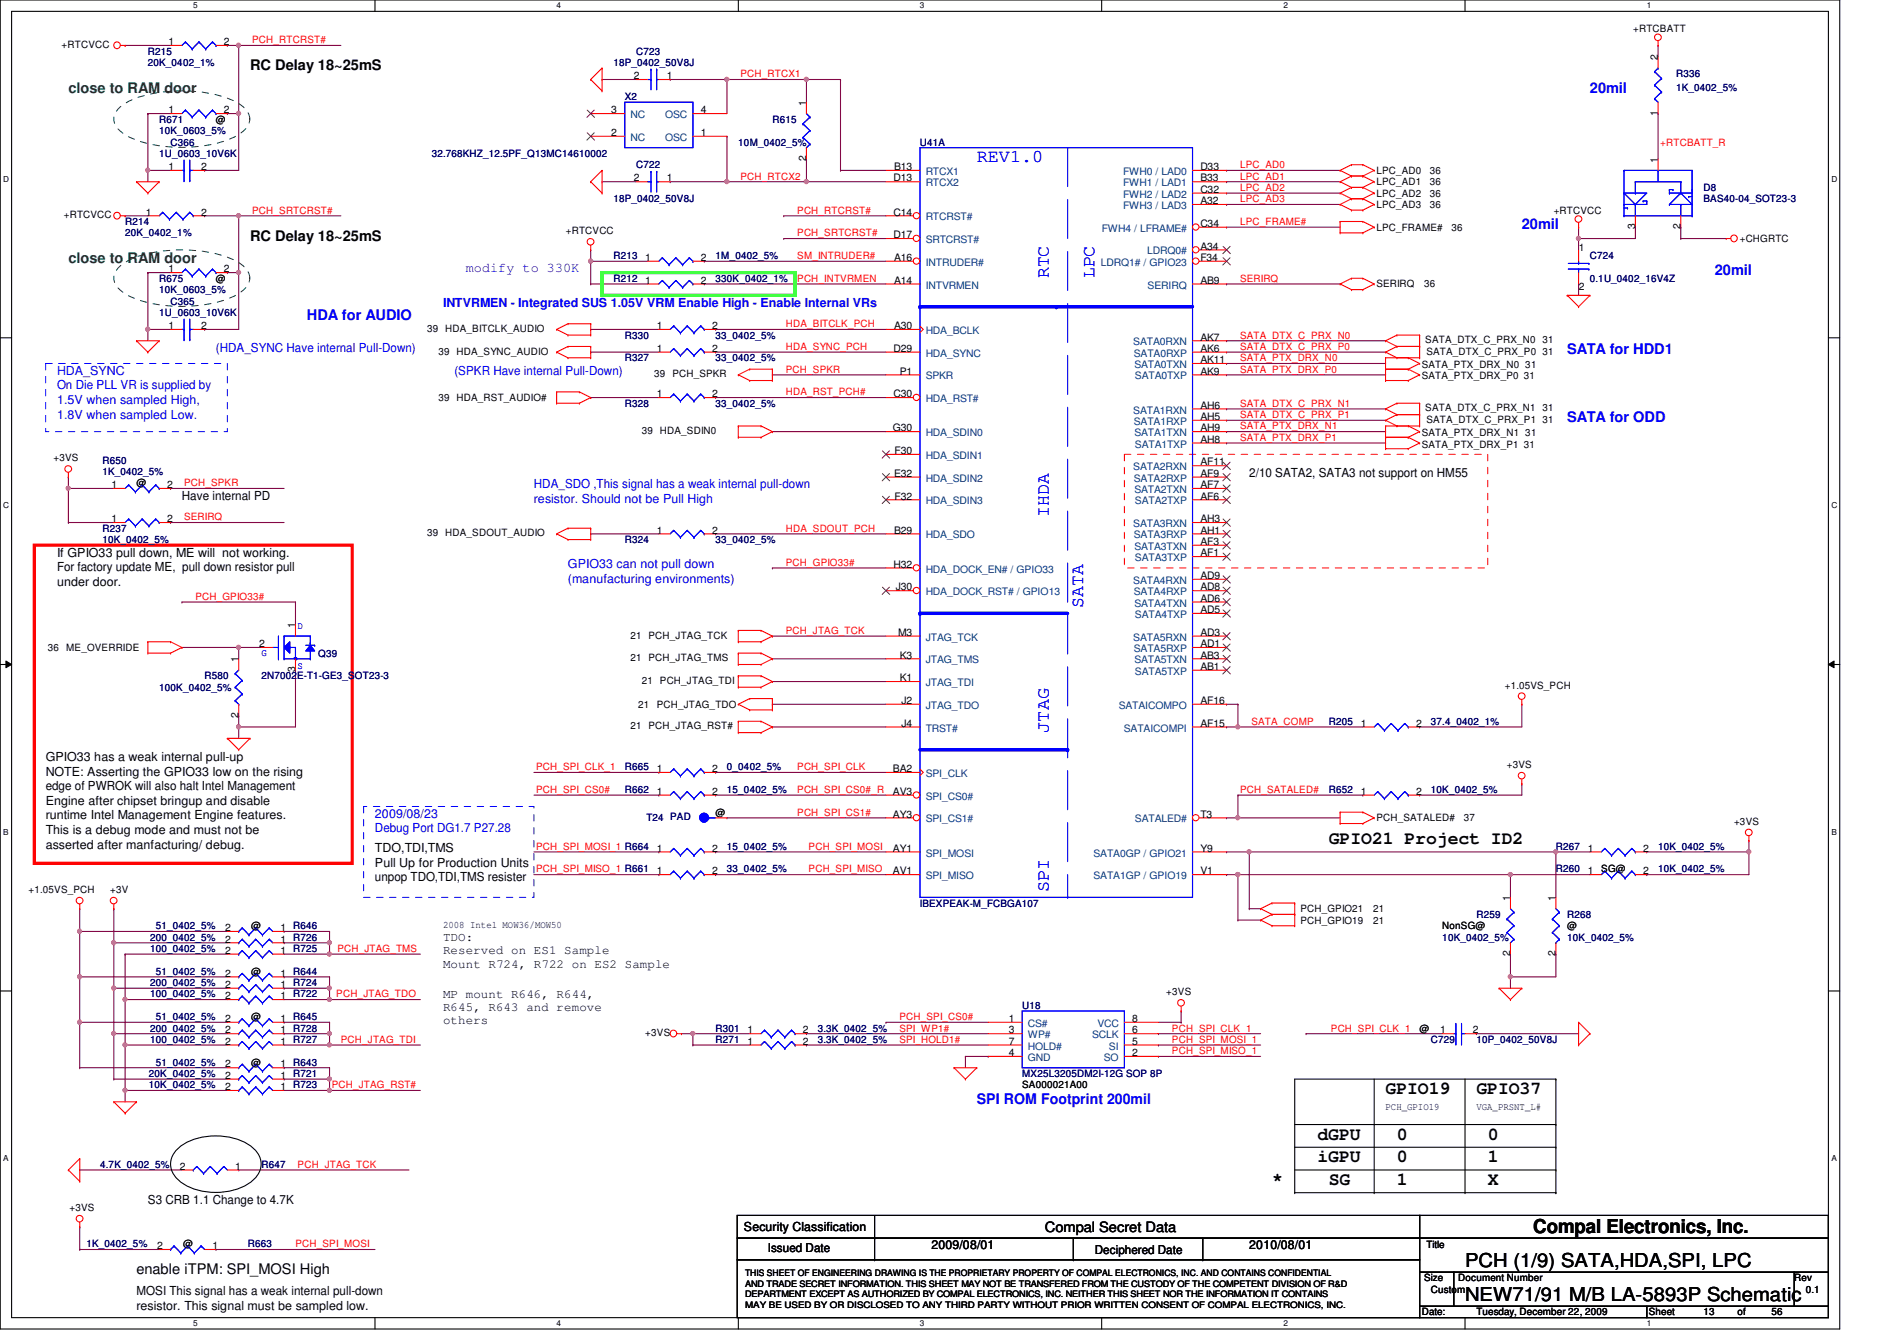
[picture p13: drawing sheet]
<svg xmlns="http://www.w3.org/2000/svg" width="297mm" height="210mm" viewBox="0 0 297 210" stroke-linecap="round" stroke-linejoin="round" font-family="sans-serif">
<defs><g id="words">
<g font-size="3">
<text x="240.1" y="193">Compal Electronics, Inc.</text>
<text x="229.4" y="203.6">NEW71/91 M/B LA-5893P Schematic</text>
<text x="229.4" y="198.3">PCH (1/9) SATA,HDA,SPI, LPC</text>
</g>
<g font-size="2.8" fill="#00f">
<text x="152.9" y="25.4">REV1.0</text>
<text x="164.2" y="43.6" transform="rotate(-90 164.2 43.6)">RTC</text>
<text x="171.4" y="43.6" transform="rotate(-90 171.4 43.6)">LPC</text>
<text x="164.2" y="80.9" transform="rotate(-90 164.2 80.9)">IHDA</text>
<text x="169.6" y="95.1" transform="rotate(-90 169.6 95.1)">SATA</text>
<text x="164.2" y="114.7" transform="rotate(-90 164.2 114.7)">JTAG</text>
<text x="164.2" y="139.6" transform="rotate(-90 164.2 139.6)">SPI</text>
</g>
<g font-size="2.8">
<text x="208.1" y="132.2">GPIO21 Project ID2</text>
<text x="217" y="171.3">GPIO19</text>
<text x="231.2" y="171.3">GPIO37</text>
<text x="206.3" y="178.4">dGPU</text>
<text x="218.7" y="178.4">0</text>
<text x="233" y="178.4">0</text>
<text x="199.2" y="185.5">*</text>
<text x="206.3" y="181.9">iGPU</text>
<text x="208.1" y="185.5">SG</text>
<text x="218.7" y="185.5">1</text>
<text x="218.7" y="181.9">0</text>
<text x="233" y="181.9">1</text>
<text x="233" y="185.5">X</text>
</g>
<g font-size="2.3">
<text x="39.2" y="11">RC Delay 18~25mS</text>
<text x="39.2" y="37.7">RC Delay 18~25mS</text>
<text x="21.4" y="199.4">enable iTPM: SPI_MOSI High</text>
</g>
<g font-size="2.3" fill="#008000">
<text x="10.7" y="14.6">close to RAM door</text>
<text x="10.7" y="41.2">close to RAM door</text>
</g>
<g font-size="2.3" fill="#00f">
<text x="249" y="14.6">20mil</text>
<text x="238.3" y="35.9">20mil</text>
<text x="268.5" y="43">20mil</text>
<text x="48" y="50.1">HDA for AUDIO</text>
<text x="245.4" y="55.5">SATA for HDD1</text>
<text x="245.4" y="66.1">SATA for ODD</text>
<text x="152.9" y="172.8">SPI ROM Footprint 200mil</text>
</g>
<text font-size="2.2" x="163.6" y="192.8">Compal Secret Data</text>
<text font-size="2.1" fill="#00f" x="72.9" y="42.5">modify to 330K</text>
<g font-size="1.9" fill="#00f">
<text x="69.4" y="48">INTVRMEN - Integrated SUS 1.05V VRM Enable High - Enable Internal VRs</text>
<text x="8.9" y="58.7">HDA_SYNC</text>
<text x="33.8" y="55.1">(HDA_SYNC Have internal Pull-Down)</text>
<text x="71.2" y="58.7">(SPKR Have internal Pull-Down)</text>
<text x="8.9" y="61">On Die PLL VR is supplied by</text>
<text x="8.9" y="63.2">1.5V when sampled High,</text>
<text x="8.9" y="65.5">1.8V when sampled Low.</text>
<text x="83.6" y="76.5">HDA_SDO ,This signal has a weak internal pull-down</text>
<text x="83.6" y="78.7">resistor. Should not be Pull High</text>
<text x="88.9" y="88.9">GPIO33 can not pull down</text>
<text x="88.9" y="91.2">(manufacturing environments)</text>
<text x="58.7" y="128">2009/08/23</text>
<text x="58.7" y="130.3">Debug Port DG1.7 P27.28</text>
</g>
<g font-size="1.9">
<text x="195.6" y="74.7">2/10 SATA2, SATA3 not support on HM55</text>
<text x="28.5" y="78.2">Have internal PD</text>
<text x="8.9" y="87.1">If GPIO33 pull down, ME will not working.</text>
<text x="8.9" y="89.4">For factory update ME, pull down resistor pull</text>
<text x="8.9" y="91.7">under door.</text>
<text x="7.2" y="119.1">GPIO33 has a weak internal pull-up</text>
<text x="7.2" y="121.4">NOTE: Asserting the GPIO33 low on the rising</text>
<text x="7.2" y="123.7">edge of PWROK will also halt Intel Management</text>
<text x="7.2" y="126">Engine after chipset bringup and disable</text>
<text x="7.2" y="128.3">runtime Intel Management Engine features.</text>
<text x="7.2" y="130.6">This is a debug mode and must not be</text>
<text x="7.2" y="132.8">asserted after manfacturing/ debug.</text>
<text x="58.7" y="133.3">TDO,TDI,TMS</text>
<text x="58.7" y="135.6">Pull Up for Production Units</text>
<text x="58.7" y="137.9">unpop TDO,TDI,TMS resister</text>
<text x="69.4" y="147.3">TDO:</text>
<text x="69.4" y="149.4">Reserved on ES1 Sample</text>
<text x="69.4" y="151.5">Mount R724, R722 on ES2 Sample</text>
<text x="69.4" y="156.2">MP mount R646, R644,</text>
<text x="69.4" y="158.3">R645, R643 and remove</text>
<text x="69.4" y="160.4">others</text>
<text x="23.2" y="188.5">S3 CRB 1.1 Change to 4.7K</text>
<text x="116.5" y="192.7">Security Classification</text>
<text x="120.2" y="196">Issued Date</text>
<text x="145.8" y="195.6">2009/08/01</text>
<text x="171.4" y="196.2">Deciphered Date</text>
<text x="195.6" y="195.6">2010/08/01</text>
<text x="21.4" y="202.7">MOSI This signal has a weak internal pull-down</text>
<text x="21.4" y="205">resistor. This signal must be sampled low.</text>
</g>
<g font-size="1.6">
<text x="255.7" y="5">+RTCBATT</text>
<text x="9.6" y="7.5">+RTCVCC</text>
<text x="26.4" y="7.1">1</text>
<text x="35" y="7.1">2</text>
<text x="259.6" y="9.4" transform="rotate(-90 259.6 9.4)">2</text>
<text x="26.4" y="17.7">1</text>
<text x="35" y="17.7">2</text>
<text x="95.7" y="17.7">3</text>
<text x="99.3" y="12.4">2</text>
<text x="104.4" y="12.4">1</text>
<text x="109.7" y="17.7">4</text>
<text x="126.2" y="16.6" transform="rotate(-90 126.2 16.6)">1</text>
<text x="33.8" y="19.2">@</text>
<text x="95.7" y="21.3">2</text>
<text x="109.7" y="21.3">1</text>
<text x="259.6" y="18.1" transform="rotate(-90 259.6 18.1)">1</text>
<text x="26.4" y="26.6">1</text>
<text x="31.5" y="26.6">2</text>
<text x="99.3" y="28.4">2</text>
<text x="104.4" y="28.4">1</text>
<text x="126.2" y="25.2" transform="rotate(-90 126.2 25.2)">2</text>
<text x="139.9" y="28.4">D13</text>
<text x="140" y="26.6">B13</text>
<text x="188" y="26.6">D33</text>
<text x="188" y="28.4">B33</text>
<text x="215.5" y="27.2">LPC_AD0</text>
<text x="215.5" y="29">LPC_AD1</text>
<text x="223.9" y="27.2">36</text>
<text x="223.9" y="29">36</text>
<text x="259.6" y="25.4" transform="rotate(-90 259.6 25.4)">1</text>
<text x="10" y="34.2">+RTCVCC</text>
<text x="22.8" y="33.7">1</text>
<text x="31.5" y="33.7">2</text>
<text x="139.9" y="33.7">C14</text>
<text x="188" y="30.2">C32</text>
<text x="188" y="32">A32</text>
<text x="188" y="35.5">C34</text>
<text x="215.5" y="30.8">LPC_AD2</text>
<text x="215.5" y="32.6">LPC_AD3</text>
<text x="223.9" y="30.8">36</text>
<text x="223.9" y="32.6">36</text>
<text x="243.3" y="33.4">+RTCVCC</text>
<text x="256" y="35.9" transform="rotate(-90 256 35.9)">3</text>
<text x="263.1" y="35.9" transform="rotate(-90 263.1 35.9)">2</text>
<text x="88.6" y="36.7">+RTCVCC</text>
<text x="101" y="40.9">1</text>
<text x="109.7" y="40.9">2</text>
<text x="139.9" y="37.3">D17</text>
<text x="140" y="40.9">A16</text>
<text x="188" y="40.9">F34</text>
<text x="188" y="39.1">A34</text>
<text x="215.5" y="36.1">LPC_FRAME#</text>
<text x="227.3" y="36.1">36</text>
<text x="247.2" y="39.3">1</text>
<text x="272.4" y="37.9">+CHGRTC</text>
<text x="26.4" y="42.6">1</text>
<text x="33.8" y="44.1">@</text>
<text x="35" y="42.6">2</text>
<text x="101" y="44.4">1</text>
<text x="109.7" y="44.4">2</text>
<text x="140" y="44.4">A14</text>
<text x="188" y="44.4">AB9</text>
<text x="215.5" y="45">SERIRQ</text>
<text x="223" y="45">36</text>
<text x="247.2" y="45.3">2</text>
<text x="26.4" y="51.5">1</text>
<text x="31.5" y="51.5">2</text>
<text x="66.9" y="51.9">39 HDA_BITCLK_AUDIO</text>
<text x="102.8" y="51.5">1</text>
<text x="111.5" y="51.5">2</text>
<text x="140" y="51.5">A30</text>
<text x="188" y="53.3">AK7</text>
<text x="223.2" y="53.7">SATA_DTX_C_PRX_N0 31</text>
<text x="68.7" y="55.5">39 HDA_SYNC_AUDIO</text>
<text x="102.4" y="59.1">39 PCH_SPKR</text>
<text x="102.8" y="55.1">1</text>
<text x="111.5" y="55.1">2</text>
<text x="139.9" y="55.1">D29</text>
<text x="140.9" y="58.6">P1</text>
<text x="188" y="55.1">AK6</text>
<text x="188" y="56.9">AK11</text>
<text x="188" y="58.6">AK9</text>
<text x="222.6" y="59.4">SATA_PTX_DRX_P0 31</text>
<text x="222.6" y="57.6">SATA_PTX_DRX_N0 31</text>
<text x="223.3" y="55.5">SATA_DTX_C_PRX_P0 31</text>
<text x="68.7" y="62.8">39 HDA_RST_AUDIO#</text>
<text x="102.8" y="62.2">1</text>
<text x="111.5" y="62.2">2</text>
<text x="139.9" y="62.2">C30</text>
<text x="188" y="64">AH6</text>
<text x="188" y="65.7">AH5</text>
<text x="223.2" y="64.4">SATA_DTX_C_PRX_N1 31</text>
<text x="100.5" y="67.9">39 HDA_SDIN0</text>
<text x="139.8" y="67.5">G30</text>
<text x="140.1" y="71.1">F30</text>
<text x="188" y="67.5">AH9</text>
<text x="188" y="69.3">AH8</text>
<text x="222.6" y="70.1">SATA_PTX_DRX_P1 31</text>
<text x="222.6" y="68.3">SATA_PTX_DRX_N1 31</text>
<text x="223.3" y="66.2">SATA_DTX_C_PRX_P1 31</text>
<text x="8.4" y="72.2">+3VS</text>
<text x="17.5" y="76.4">1</text>
<text x="21.4" y="76.1">@</text>
<text x="26.2" y="76.4">2</text>
<text x="140" y="74.6">E32</text>
<text x="188" y="72.9">AF11</text>
<text x="188" y="74.6">AF9</text>
<text x="188" y="76.4">AF7</text>
<text x="17.5" y="81.7">1</text>
<text x="26.2" y="81.7">2</text>
<text x="66.9" y="83.9">39 HDA_SDOUT_AUDIO</text>
<text x="102.8" y="83.5">1</text>
<text x="111.5" y="83.5">2</text>
<text x="140" y="83.5">B29</text>
<text x="140.1" y="78.2">F32</text>
<text x="188" y="78.2">AF6</text>
<text x="188" y="81.7">AH3</text>
<text x="188" y="83.5">AH1</text>
<text x="139.9" y="88.9">H32</text>
<text x="188" y="85.3">AF3</text>
<text x="188" y="87.1">AF1</text>
<text x="140.2" y="92.4">J30</text>
<text x="188" y="90.6">AD9</text>
<text x="188" y="92.4">AD8</text>
<text x="188" y="94.2">AD6</text>
<text x="188" y="96">AD5</text>
<text x="7.5" y="101.9">36</text>
<text x="10.4" y="101.9">ME_OVERRIDE</text>
<text x="40.6" y="101.3">2</text>
<text x="46.2" y="98.3" transform="rotate(-90 46.2 98.3)">1</text>
<text x="98.7" y="99.9">21 PCH_JTAG_TCK</text>
<text x="140.6" y="99.5">M3</text>
<text x="188" y="99.5">AD3</text>
<text x="188" y="101.3">AD1</text>
<text x="37.3" y="103.7" transform="rotate(-90 37.3 103.7)">1</text>
<text x="46.2" y="105.2" transform="rotate(-90 46.2 105.2)">3</text>
<text x="98.7" y="103.5">21 PCH_JTAG_TMS</text>
<text x="100.5" y="107.1">21 PCH_JTAG_TDI</text>
<text x="140.9" y="103.1">K3</text>
<text x="140.9" y="106.6">K1</text>
<text x="188" y="103.1">AB3</text>
<text x="188" y="104.9">AB1</text>
<text x="235.6" y="107.8">+1.05VS_PCH</text>
<text x="37.3" y="112.4" transform="rotate(-90 37.3 112.4)">2</text>
<text x="99.9" y="110.8">21</text>
<text x="102.8" y="110.8">PCH_JTAG_TDO</text>
<text x="141.1" y="110.2">J2</text>
<text x="141.1" y="113.7">J4</text>
<text x="188" y="113.7">AF15</text>
<text x="188" y="110.2">AF16</text>
<text x="213.1" y="113.7">1</text>
<text x="221.7" y="113.7">2</text>
<text x="98.7" y="114.2">21 PCH_JTAG_RST#</text>
<text x="102.8" y="120.9">1</text>
<text x="102.8" y="124.4">1</text>
<text x="111.5" y="120.9">2</text>
<text x="111.5" y="124.4">2</text>
<text x="139.8" y="120.9">BA2</text>
<text x="139.8" y="124.4">AV3</text>
<text x="213.1" y="124.4">1</text>
<text x="221.7" y="124.4">2</text>
<text x="236" y="120.2">+3VS</text>
<text x="112.1" y="127.7">@</text>
<text x="139.8" y="128">AY3</text>
<text x="188" y="128">T3</text>
<text x="215.5" y="128.6">PCH_SATALED#</text>
<text x="229.2" y="128.6">37</text>
<text x="271.5" y="129.1">+3VS</text>
<text x="102.8" y="136.9">1</text>
<text x="102.8" y="133.3">1</text>
<text x="111.5" y="136.9">2</text>
<text x="111.5" y="133.3">2</text>
<text x="139.8" y="133.3">AY1</text>
<text x="139.8" y="136.9">AV1</text>
<text x="188" y="133.3">Y9</text>
<text x="188" y="136.9">V1</text>
<text x="248.6" y="136.9">1</text>
<text x="248.6" y="133.3">1</text>
<text x="250.7" y="136.6">SG@</text>
<text x="257.3" y="136.9">2</text>
<text x="257.3" y="133.3">2</text>
<text x="4.5" y="139.8">+1.05VS_PCH</text>
<text x="17.3" y="139.8">+3V</text>
<text x="203.6" y="142.8">PCH_GPIO21</text>
<text x="215" y="142.8">21</text>
<text x="236.5" y="141" transform="rotate(-90 236.5 141)">1</text>
<text x="243.6" y="141" transform="rotate(-90 243.6 141)">1</text>
<text x="35.3" y="149.3">2</text>
<text x="35.3" y="147.5">2</text>
<text x="35.3" y="145.8">2</text>
<text x="39.3" y="145.5">@</text>
<text x="43.9" y="149.3">1 R725</text>
<text x="43.9" y="147.5">1 R726</text>
<text x="43.9" y="145.8">1 R646</text>
<text x="69.4" y="145.2">2008 Intel MOW36/MOW50</text>
<text x="203.6" y="144.6">PCH_GPIO19</text>
<text x="215" y="144.6">21</text>
<text x="225.8" y="145.5">NonSG@</text>
<text x="236.5" y="149.7" transform="rotate(-90 236.5 149.7)">2</text>
<text x="243.6" y="149.7" transform="rotate(-90 243.6 149.7)">2</text>
<text x="245.4" y="145.5">@</text>
<text x="35.3" y="154.6">2</text>
<text x="35.3" y="152.9">2</text>
<text x="39.3" y="152.6">@</text>
<text x="43.9" y="154.6">1 R724</text>
<text x="43.9" y="152.9">1 R644</text>
<text x="182.6" y="155.8">+3VS</text>
<text x="35.3" y="160">2</text>
<text x="35.3" y="156.4">2</text>
<text x="35.3" y="161.8">2</text>
<text x="39.3" y="159.7">@</text>
<text x="43.9" y="160">1 R645</text>
<text x="43.9" y="156.4">1 R722</text>
<text x="43.9" y="161.8">1 R728</text>
<text x="117" y="161.8">1</text>
<text x="125.7" y="161.8">2</text>
<text x="157.9" y="160">1</text>
<text x="157.9" y="161.8">3</text>
<text x="177.3" y="161.8">6</text>
<text x="177.3" y="160">8</text>
<text x="222.3" y="161.5">@</text>
<text x="225.5" y="161.8">1</text>
<text x="230.6" y="161.8">2</text>
<text x="35.3" y="167.1">2</text>
<text x="35.3" y="163.5">2</text>
<text x="39.3" y="166.8">@</text>
<text x="43.9" y="167.1">1 R643</text>
<text x="43.9" y="163.5">1 R727</text>
<text x="101" y="162.2">+3VS</text>
<text x="117" y="163.5">1</text>
<text x="125.7" y="163.5">2</text>
<text x="157.9" y="165.3">4</text>
<text x="157.9" y="163.5">7</text>
<text x="177.3" y="165.3">2</text>
<text x="177.3" y="163.5">5</text>
<text x="35.3" y="168.9">2</text>
<text x="35.3" y="170.6">2</text>
<text x="43.9" y="168.9">1 R721</text>
<text x="43.9" y="170.6">1 R723</text>
<text x="160.1" y="170.3">SA000021A00</text>
<text x="217" y="173.7">PCH_GPIO19</text>
<text x="231.2" y="173.7">VGA_PRSNT_L#</text>
<text x="28.1" y="183.1">2</text>
<text x="36.8" y="183.1">1</text>
<text x="10.9" y="189.6">+3VS</text>
<text x="24.6" y="195.5">2</text>
<text x="28.7" y="195.2">@</text>
<text x="33.3" y="195.5">1</text>
<text x="223.3" y="195.4">Title</text>
<text x="223" y="200.6">Size</text>
<text x="224.1" y="202.4">Custom</text>
<text x="228.3" y="200.6">Document Number</text>
<text x="281" y="200.6">Rev</text>
<text x="282.7" y="202.4">0.1</text>
<text x="222.6" y="205.9">Date:</text>
<text x="231.2" y="205.9">Tuesday, December 22, 2009</text>
<text x="258.2" y="205.9">Sheet</text>
<text x="266.7" y="205.9">13</text>
<text x="272.1" y="205.9">of</text>
<text x="277.4" y="205.9">56</text>
</g>
<g font-size="1.6" fill="#000080">
<text x="23.2" y="8.6">R215</text>
<text x="23.2" y="10.3">20K_0402_1%</text>
<text x="96.1" y="10.3">18P_0402_50V8J</text>
<text x="99.6" y="8.6">C723</text>
<text x="97.8" y="15.7">X2</text>
<text x="262.5" y="12.1">R336</text>
<text x="262.5" y="14.2">1K_0402_5%</text>
<text x="24.9" y="19.2">R671</text>
<text x="24.9" y="21">10K_0603_5%</text>
<text x="26.7" y="22.8">C366</text>
<text x="115.6" y="22.8">10M_0402_5%</text>
<text x="120.9" y="19.2">R615</text>
<text x="144.1" y="22.8">U41A</text>
<text x="24.9" y="24.6">1U_0603_10V6K</text>
<text x="67.6" y="24.6">32.768KHZ_12.5PF_Q13MC14610002</text>
<text x="99.6" y="26.3">C722</text>
<text x="266.7" y="29.9">D8</text>
<text x="19.6" y="35.2">R214</text>
<text x="96.1" y="31.7">18P_0402_50V8J</text>
<text x="266.7" y="31.7">BAS40-04_SOT23-3</text>
<text x="19.6" y="37">20K_0402_1%</text>
<text x="96.1" y="40.6">R213</text>
<text x="112.1" y="40.6">1M_0402_5%</text>
<text x="249" y="40.6">C724</text>
<text x="24.9" y="44.1">R675</text>
<text x="24.9" y="45.9">10K_0603_5%</text>
<text x="26.7" y="47.7">C365</text>
<text x="96.1" y="44.1">R212</text>
<text x="112.1" y="44.1">330K_0402_1%</text>
<text x="249" y="44.1">0.1U_0402_16V4Z</text>
<text x="24.9" y="49.4">1U_0603_10V6K</text>
<text x="97.8" y="53">R330</text>
<text x="112.1" y="53">33_0402_5%</text>
<text x="97.8" y="56.6">R327</text>
<text x="112.1" y="56.6">33_0402_5%</text>
<text x="97.8" y="63.7">R328</text>
<text x="112.1" y="63.7">33_0402_5%</text>
<text x="16" y="72.6">R650</text>
<text x="16" y="74.3">1K_0402_5%</text>
<text x="16" y="83.2">R237</text>
<text x="16" y="85">10K_0402_5%</text>
<text x="97.8" y="85">R324</text>
<text x="112.1" y="85">33_0402_5%</text>
<text x="32" y="106.3">R580</text>
<text x="40.9" y="106.3">2N7002E-T1-GE3_SOT23-3</text>
<text x="49.8" y="102.8">Q39</text>
<text x="24.9" y="108.1">100K_0402_5%</text>
<text x="208.1" y="113.5">R205</text>
<text x="224.1" y="113.5">37.4_0402_1%</text>
<text x="97.8" y="120.6">R665</text>
<text x="97.8" y="124.1">R662</text>
<text x="113.8" y="120.6">0_0402_5%</text>
<text x="113.8" y="124.1">15_0402_5%</text>
<text x="208.1" y="124.1">R652</text>
<text x="224.1" y="124.1">10K_0402_5%</text>
<text x="101.2" y="128.6">T24 PAD</text>
<text x="113.8" y="136.6">33_0402_5%</text>
<text x="113.8" y="133">15_0402_5%</text>
<text x="243.6" y="136.6">R260</text>
<text x="243.6" y="133">R267</text>
<text x="259.6" y="136.6">10K_0402_5%</text>
<text x="259.6" y="133">10K_0402_5%</text>
<text x="144.1" y="141.9">IBEXPEAK-M_FCBGA107</text>
<text x="231.2" y="143.7">R259</text>
<text x="245.4" y="143.7">R268</text>
<text x="23.5" y="149">100_0402_5%</text>
<text x="23.5" y="147.2">200_0402_5%</text>
<text x="24.4" y="145.5">51_0402_5%</text>
<text x="225.8" y="147.2">10K_0402_5%</text>
<text x="245.4" y="147.2">10K_0402_5%</text>
<text x="23.5" y="154.3">200_0402_5%</text>
<text x="24.4" y="152.6">51_0402_5%</text>
<text x="23.5" y="156.1">100_0402_5%</text>
<text x="23.5" y="161.5">200_0402_5%</text>
<text x="24.4" y="159.7">51_0402_5%</text>
<text x="112.1" y="161.5">R301</text>
<text x="128.1" y="161.5">3.3K_0402_5%</text>
<text x="160.1" y="157.9">U18</text>
<text x="23.5" y="163.2">100_0402_5%</text>
<text x="24.4" y="166.8">51_0402_5%</text>
<text x="112.1" y="163.2">R271</text>
<text x="128.1" y="163.2">3.3K_0402_5%</text>
<text x="224.1" y="163.2">C729</text>
<text x="231.2" y="163.2">10P_0402_50V8J</text>
<text x="23.3" y="168.6">20K_0402_5%</text>
<text x="23.3" y="170.3">10K_0402_5%</text>
<text x="160.1" y="168.6">MX25L3205DM2I-12G SOP 8P</text>
<text x="15.7" y="182.8">4.7K_0402_5%</text>
<text x="40.9" y="182.8">R647</text>
<text x="13.5" y="195.2">1K_0402_5%</text>
<text x="38.8" y="195.2">R663</text>
</g>
<g font-size="1.6" fill="#f00">
<text x="39.5" y="6.8">PCH_RTCRST#</text>
<text x="115.9" y="12.1">PCH_RTCX1</text>
<text x="260" y="22.8">+RTCBATT_R</text>
<text x="115.9" y="28.1">PCH_RTCX2</text>
<text x="194.2" y="26.3">LPC_AD0</text>
<text x="194.2" y="29.9">LPC_AD2</text>
<text x="194.2" y="28.1">LPC_AD1</text>
<text x="39.5" y="33.4">PCH_SRTCRST#</text>
<text x="124.8" y="33.4">PCH_RTCRST#</text>
<text x="194.2" y="35.2">LPC_FRAME#</text>
<text x="194.2" y="31.7">LPC_AD3</text>
<text x="124.8" y="37">PCH_SRTCRST#</text>
<text x="124.8" y="40.6">SM_INTRUDER#</text>
<text x="124.8" y="44.1">PCH_INTVRMEN</text>
<text x="194.2" y="44.1">SERIRQ</text>
<text x="123.1" y="51.2">HDA_BITCLK_PCH</text>
<text x="194.2" y="53">SATA_DTX_C_PRX_N0</text>
<text x="123.1" y="54.8">HDA_SYNC_PCH</text>
<text x="123.1" y="58.3">PCH_SPKR</text>
<text x="194.2" y="56.6">SATA_PTX_DRX_N0</text>
<text x="194.2" y="54.8">SATA_DTX_C_PRX_P0</text>
<text x="194.2" y="58.3">SATA_PTX_DRX_P0</text>
<text x="123.1" y="61.9">HDA_RST_PCH#</text>
<text x="194.2" y="65.4">SATA_DTX_C_PRX_P1</text>
<text x="194.2" y="63.7">SATA_DTX_C_PRX_N1</text>
<text x="194.2" y="67.2">SATA_PTX_DRX_N1</text>
<text x="194.2" y="69">SATA_PTX_DRX_P1</text>
<text x="28.8" y="76.1">PCH_SPKR</text>
<text x="28.8" y="81.4">SERIRQ</text>
<text x="123.1" y="83.2">HDA_SDOUT_PCH</text>
<text x="123.1" y="88.6">PCH_GPIO33#</text>
<text x="30.6" y="93.9">PCH_GPIO33#</text>
<text x="123.1" y="99.2">PCH_JTAG_TCK</text>
<text x="196" y="113.5">SATA_COMP</text>
<text x="83.9" y="124.1">PCH_SPI_CS0#</text>
<text x="83.9" y="120.6">PCH_SPI_CLK_1</text>
<text x="124.8" y="124.1">PCH_SPI_CS0#_R</text>
<text x="124.8" y="120.6">PCH_SPI_CLK</text>
<text x="194.2" y="124.1">PCH_SATALED#</text>
<text x="124.8" y="127.7">PCH_SPI_CS1#</text>
<text x="83.9" y="136.6">PCH_SPI_MISO_1 R661</text>
<text x="83.9" y="133">PCH_SPI_MOSI_1 R664</text>
<text x="126.6" y="136.6">PCH_SPI_MISO</text>
<text x="126.6" y="133">PCH_SPI_MOSI</text>
<text x="52.8" y="149">PCH_JTAG_TMS</text>
<text x="52.7" y="156.1">PCH_JTAG_TDO</text>
<text x="140.8" y="161.5">SPI_WP1#</text>
<text x="140.8" y="159.7">PCH_SPI_CS0#</text>
<text x="183.5" y="161.5">PCH_SPI_CLK_1</text>
<text x="208.4" y="161.5">PCH_SPI_CLK_1</text>
<text x="53.4" y="163.2">PCH_JTAG_TDI</text>
<text x="140.8" y="163.2">SPI_HOLD1#</text>
<text x="183.5" y="165">PCH_SPI_MISO_1</text>
<text x="183.5" y="163.2">PCH_SPI_MOSI_1</text>
<text x="51.9" y="170.3">PCH_JTAG_RST#</text>
<text x="46.6" y="182.8">PCH_JTAG_TCK</text>
<text x="46.3" y="195.2">PCH_SPI_MOSI</text>
</g>
<g font-size="1.6" fill="#004080">
<text x="98.7" y="18.5">NC</text>
<text x="98.7" y="22.1">NC</text>
<text x="104.1" y="18.5">OSC</text>
<text x="104.1" y="22.1">OSC</text>
<text x="144.9" y="27.4">RTCX1</text>
<text x="144.9" y="29.2">RTCX2</text>
<text x="175.8" y="27.4">FWH0 / LAD0</text>
<text x="175.8" y="29.2">FWH1 / LAD1</text>
<text x="144.9" y="34.5">RTCRST#</text>
<text x="175.8" y="30.9">FWH2 / LAD2</text>
<text x="175.8" y="32.7">FWH3 / LAD3</text>
<text x="144.9" y="41.6">INTRUDER#</text>
<text x="144.9" y="38.1">SRTCRST#</text>
<text x="172.4" y="41.6">LDRQ1# / GPIO23</text>
<text x="172.5" y="36.3">FWH4 / LFRAME#</text>
<text x="179.6" y="39.8">LDRQ0#</text>
<text x="144.9" y="45.2">INTVRMEN</text>
<text x="179.7" y="45.2">SERIRQ</text>
<text x="144.9" y="52.3">HDA_BCLK</text>
<text x="144.9" y="55.8">HDA_SYNC</text>
<text x="144.9" y="59.4">SPKR</text>
<text x="177.5" y="54.1">SATA0RXN</text>
<text x="177.5" y="55.8">SATA0RXP</text>
<text x="177.6" y="57.6">SATA0TXN</text>
<text x="177.7" y="59.4">SATA0TXP</text>
<text x="144.9" y="62.9">HDA_RST#</text>
<text x="177.5" y="64.7">SATA1RXN</text>
<text x="144.9" y="68.3">HDA_SDIN0</text>
<text x="144.9" y="71.8">HDA_SDIN1</text>
<text x="177.5" y="66.5">SATA1RXP</text>
<text x="177.6" y="68.3">SATA1TXN</text>
<text x="177.7" y="70.1">SATA1TXP</text>
<text x="144.9" y="75.4">HDA_SDIN2</text>
<text x="177.5" y="73.6">SATA2RXN</text>
<text x="177.5" y="75.4">SATA2RXP</text>
<text x="177.6" y="77.2">SATA2TXN</text>
<text x="144.9" y="79">HDA_SDIN3</text>
<text x="177.5" y="82.5">SATA3RXN</text>
<text x="177.7" y="79">SATA2TXP</text>
<text x="144.9" y="84.3">HDA_SDO</text>
<text x="144.9" y="89.6">HDA_DOCK_EN# / GPIO33</text>
<text x="177.5" y="84.3">SATA3RXP</text>
<text x="177.6" y="86.1">SATA3TXN</text>
<text x="177.7" y="87.8">SATA3TXP</text>
<text x="144.9" y="93.2">HDA_DOCK_RST# / GPIO13</text>
<text x="177.5" y="91.4">SATA4RXN</text>
<text x="177.5" y="93.2">SATA4RXP</text>
<text x="177.6" y="95">SATA4TXN</text>
<text x="144.9" y="100.3">JTAG_TCK</text>
<text x="177.5" y="100.3">SATA5RXN</text>
<text x="177.7" y="96.7">SATA4TXP</text>
<text x="144.9" y="103.8">JTAG_TMS</text>
<text x="144.9" y="107.4">JTAG_TDI</text>
<text x="177.5" y="102.1">SATA5RXP</text>
<text x="177.6" y="103.8">SATA5TXN</text>
<text x="177.7" y="105.6">SATA5TXP</text>
<text x="144.9" y="111">JTAG_TDO</text>
<text x="175.2" y="111">SATAICOMPO</text>
<text x="144.9" y="114.5">TRST#</text>
<text x="176" y="114.5">SATAICOMPI</text>
<text x="144.9" y="121.6">SPI_CLK</text>
<text x="144.9" y="125.2">SPI_CS0#</text>
<text x="144.9" y="128.7">SPI_CS1#</text>
<text x="177.7" y="128.7">SATALED#</text>
<text x="144.9" y="134.1">SPI_MOSI</text>
<text x="144.9" y="137.6">SPI_MISO</text>
<text x="171.2" y="134.1">SATA0GP / GPIO21</text>
<text x="171.2" y="137.6">SATA1GP / GPIO19</text>
<text x="160.9" y="160.7">CS#</text>
<text x="171.8" y="160.7">VCC</text>
<text x="160.9" y="162.5">WP#</text>
<text x="160.9" y="166.1">GND</text>
<text x="160.9" y="164.3">HOLD#</text>
<text x="171" y="162.5">SCLK</text>
<text x="172.8" y="166.1">SO</text>
<text x="173.6" y="164.3">SI</text>
</g>
<g font-size="1.6" fill="#00f">
<text x="46.6" y="98.5">D</text>
<text x="40.9" y="102.7">G</text>
<text x="46.6" y="104.7">S</text>
</g>
<g font-size="1.4">
<text x="116.7" y="199.7">THIS SHEET OF ENGINEERING DRAWING IS THE PROPRIETARY PROPERTY OF COMPAL ELECTRONICS, INC. AND CONTAINS CONFIDENTIAL</text>
<text x="116.7" y="201.4">AND TRADE SECRET INFORMATION. THIS SHEET MAY NOT BE TRANSFERED FROM THE CUSTODY OF THE COMPETENT DIVISION OF R&amp;D</text>
<text x="116.7" y="203">DEPARTMENT EXCEPT AS AUTHORIZED BY COMPAL ELECTRONICS, INC. NEITHER THIS SHEET NOR THE INFORMATION IT CONTAINS</text>
<text x="116.7" y="204.7">MAY BE USED BY OR DISCLOSED TO ANY THIRD PARTY WITHOUT PRIOR WRITTEN CONSENT OF COMPAL ELECTRONICS, INC.</text>
</g>
<g font-size="1.3">
<text x="30.3" y="1.3">5</text>
<text x="87.2" y="1.3">4</text>
<text x="144.1" y="1.3">3</text>
<text x="201" y="1.3">2</text>
<text x="257.8" y="1.3">1</text>
<text x=".5" y="28.4">D</text>
<text x="286.8" y="28.4">D</text>
<text x=".5" y="79.5">C</text>
<text x="286.8" y="79.5">C</text>
<text x=".5" y="130.7">B</text>
<text x="286.8" y="130.7">B</text>
<text x=".5" y="181.8">A</text>
<text x="286.8" y="181.8">A</text>
<text x="30.3" y="207.6">5</text>
<text x="87.2" y="207.6">4</text>
<text x="144.1" y="207.6">3</text>
<text x="201" y="207.6">2</text>
<text x="257.8" y="207.6">1</text>
</g>
</g></defs>
<path d="M0 0h288.1v208h-288.1zM1.8 1.8h284.5v204.4h-284.5z" fill="none" stroke="#000" stroke-width=".17"/>
<g fill="#fff">
<path d="M30.3 .2h.6v1.4h-.6z"/>
<path d="M30.3 206.4h.6v1.4h-.6z"/>
</g>
<path d="M58.7 0v1.8M58.7 206.2v1.8" fill="none" stroke="#000" stroke-width=".17"/>
<g fill="#fff">
<path d="M87.2 .2h.6v1.4h-.6z"/>
<path d="M87.2 206.4h.6v1.4h-.6z"/>
</g>
<path d="M115.6 0v1.8M115.6 206.2v1.8" fill="none" stroke="#000" stroke-width=".17"/>
<g fill="#fff">
<path d="M144.1 .2h.6v1.4h-.6z"/>
<path d="M144.1 206.4h.6v1.4h-.6z"/>
</g>
<path d="M172.5 0v1.8M172.5 206.2v1.8" fill="none" stroke="#000" stroke-width=".17"/>
<g fill="#fff">
<path d="M201 .2h.6v1.4h-.6z"/>
<path d="M201 206.4h.6v1.4h-.6z"/>
</g>
<path d="M229.4 0v1.8M229.4 206.2v1.8" fill="none" stroke="#000" stroke-width=".17"/>
<g fill="#fff">
<path d="M257.8 .2h.7v1.4h-.7z"/>
<path d="M257.8 206.4h.7v1.4h-.7z"/>
<path d="M.5 27.3h.9v1.4h-.9z"/>
<path d="M286.8 27.3h.9v1.4h-.9z"/>
<path d="M.5 78.4h.9v1.4h-.9z"/>
<path d="M286.8 78.4h.9v1.4h-.9z"/>
</g>
<path d="M0 52.9h1.8M286.3 52.9h1.8" fill="none" stroke="#000" stroke-width=".17"/>
<g fill="#fff">
<path d="M.5 129.5h.8v1.4h-.8z"/>
<path d="M286.8 129.5h.8v1.4h-.8z"/>
</g>
<path d="M0 104h1.8M286.3 104h1.8" fill="none" stroke="#000" stroke-width=".17"/>
<path d="M.9 103.5l.9 .5-.9 .5zM286.3 104l.9-.5v1z" fill="#000"/>
<path d="M.9 103.5l.9 .5-.9 .5zM286.3 104l.9-.5v1z" fill="none" stroke="#000" stroke-width=".16"/>
<g fill="#fff">
<path d="M.5 180.6h.8v1.4h-.8z"/>
<path d="M286.8 180.6h.8v1.4h-.8z"/>
</g>
<path d="M0 155.1h1.8M286.3 155.1h1.8" fill="none" stroke="#000" stroke-width=".17"/>
<path d="M113.8 12.4h.1M113.8 12.4h12.5M131.6 12.4h.1M131.6 12.4v14.3M113.8 21.3h.1M113.8 21.3v7.1" fill="none" stroke="#800040" stroke-width=".17"/>
<circle cx="126.3" cy="12.4" r=".32" fill="#f0f"/>
<circle cx="126.3" cy="12.4" r=".32" fill="none" stroke="#f0f" stroke-width=".17"/>
<circle cx="113.8" cy="12.4" r=".32" fill="#f0f"/>
<circle cx="113.8" cy="12.4" r=".32" fill="none" stroke="#f0f" stroke-width=".17"/>
<g fill="none" stroke="#800040" stroke-width=".17">
<path d="M94.3 12.4h.1M94.3 12.4h5.3M104.9 12.4h.1M104.9 12.4h8.9M113.8 12.4h.1M113.8 12.4v5.4M126.3 12.4h.1M126.3 12.4h5.3M126.3 12.4v3.6M92.5 39.1h.1M92.5 39.1v1.8M94.3 28.4h.1"/>
<path d="M94.3 28.4h5.3M104.9 28.4h.1M104.9 28.4h8.9M122.7 33.8h.1M122.7 37.3h.1M122.7 33.8h16M122.7 37.3h16M126.3 28.4h.1M126.3 28.4h12.4M131.6 26.7h.1M131.6 26.7h7.1M92.5 40.9h.1"/>
<path d="M92.5 40.9h8.9M110.3 44.4h.1M110.3 40.9h.1M110.3 44.4h28.4M110.3 40.9h28.4"/>
</g>
<circle cx="92.5" cy="40.9" r=".32" fill="#f0f"/>
<circle cx="92.5" cy="40.9" r=".32" fill="none" stroke="#f0f" stroke-width=".17"/>
<path d="M37.4 7.1h.1M37.4 7.1h16M92.5 44.4h.1M92.5 40.9h.1M92.5 44.4h8.9M92.5 40.9v3.5" fill="none" stroke="#800040" stroke-width=".17"/>
<circle cx="37.4" cy="7.1" r=".32" fill="#f0f"/>
<circle cx="37.4" cy="7.1" r=".32" fill="none" stroke="#f0f" stroke-width=".17"/>
<g fill="none" stroke="#800040" stroke-width=".17">
<path d="M19.6 7.1h.1M19.6 7.1h7.1M23.2 17.8h.1M23.2 17.8h3.5M35.6 17.8h.1M37.4 7.1h.1M37.4 7.1v10.7h-1.8M23.2 26.7h.1M23.2 26.7h3.5M32 33.8h.1M32 26.7h.1M32 33.8h5.4"/>
<path d="M32 26.7h5.4"/>
</g>
<circle cx="23.1" cy="26.6" r=".32" fill="#f0f"/>
<circle cx="23.1" cy="26.6" r=".32" fill="none" stroke="#f0f" stroke-width=".17"/>
<path d="M37.4 17.8h.1M37.4 17.8v8.9" fill="none" stroke="#800040" stroke-width=".17"/>
<circle cx="37.4" cy="17.8" r=".32" fill="#f0f"/>
<circle cx="37.4" cy="17.8" r=".32" fill="none" stroke="#f0f" stroke-width=".17"/>
<g fill="none" stroke="#800040" stroke-width=".17">
<path d="M23.2 17.8h.1M23.2 17.8v10.6M19.6 33.8h.1M19.6 33.8h3.6M23.2 26.7h.1M37.4 33.8h.1M37.4 33.8v17.8h-5.4M23.2 42.7h.1M23.2 51.6h.1M23.2 42.7h3.5M23.2 51.6h3.5M32 51.6h.1"/>
<path d="M35.6 42.7h.1M35.6 42.7h1.8M37.4 42.7h.1"/>
</g>
<circle cx="37.4" cy="42.6" r=".32" fill="#f0f"/>
<circle cx="37.4" cy="42.6" r=".32" fill="none" stroke="#f0f" stroke-width=".17"/>
<path d="M23.2 42.7h.1M23.2 51.6h.1M23.2 42.7v10.6" fill="none" stroke="#800040" stroke-width=".17"/>
<circle cx="23.1" cy="51.5" r=".32" fill="#f0f"/>
<circle cx="23.1" cy="51.5" r=".32" fill="none" stroke="#f0f" stroke-width=".17"/>
<path d="M37.4 33.8h.1M37.4 33.8h16" fill="none" stroke="#800040" stroke-width=".17"/>
<circle cx="37.4" cy="33.8" r=".32" fill="#f0f"/>
<circle cx="37.4" cy="33.8" r=".32" fill="none" stroke="#f0f" stroke-width=".17"/>
<g fill="none" stroke="#800040" stroke-width=".17">
<path d="M192.1 26.7h.1M192.1 35.6h.1M192.1 32h.1M192.1 30.2h.1M192.1 28.4h.1M192.1 26.7h17.7M192.1 35.6h17.7M192.1 32h17.7M192.1 30.2h17.7M192.1 28.4h17.7M112.1 51.6h.1M112.1 55.1h.1"/>
<path d="M112.1 51.6h26.6M112.1 55.1h26.6M192.1 44.4h.1M192.1 56.9h.1M192.1 55.1h.1M192.1 53.3h.1M192.1 58.7h.1M192.1 55.1h24.9M192.1 44.4h17.7M192.1 56.9h24.9M192.1 53.3h24.9M192.1 58.7h24.9"/>
<path d="M112.1 62.2h.1M112.1 62.2h26.6M120.9 67.6h.1M120.9 67.6h17.8M192.1 67.6h.1M192.1 69.3h.1M192.1 65.8h.1M192.1 64h.1M192.1 67.6h24.9M192.1 69.3h24.9M192.1 65.8h24.9M192.1 64h24.9"/>
<path d="M112.1 83.6h.1M112.1 83.6h26.6M120.9 99.6h.1M120.9 99.6h17.8M120.9 103.1h.1M120.9 110.2h.1M120.9 106.7h.1M120.9 113.8h.1M120.9 103.1h17.8M120.9 110.2h17.8M120.9 106.7h17.8M120.9 113.8h17.8"/>
<path d="M192.1 110.2h.1M192.1 110.2h1.7M193.8 113.8h.1M193.8 113.8h19.6M222.3 113.8h.1M238.3 110.2h.1M238.3 110.2v3.6h-16M192.1 136.9h.1M192.1 136.9h1.7"/>
</g>
<circle cx="193.8" cy="136.9" r=".32" fill="#f0f"/>
<circle cx="193.8" cy="136.9" r=".32" fill="none" stroke="#f0f" stroke-width=".17"/>
<path d="M193.8 128h.1M193.8 128h16M257.8 136.9h.1M273.9 133.3h.1M273.9 133.3v3.6h-16.1" fill="none" stroke="#800040" stroke-width=".17"/>
<circle cx="273.8" cy="133.3" r=".32" fill="#f0f"/>
<circle cx="273.8" cy="133.3" r=".32" fill="none" stroke="#f0f" stroke-width=".17"/>
<g fill="none" stroke="#800040" stroke-width=".17">
<path d="M120.9 58.7h.1M120.9 58.7h17.8M10.7 76.5h.1M10.7 74.7h.1M10.7 76.5h7.1M10.7 74.7v1.8M26.7 76.5h.1M26.7 76.5h17.8M112.1 124.5h.1M112.1 124.5h26.6M193.8 124.5h19.6M213.4 124.5h.1"/>
<path d="M222.3 124.5h.1M238.3 122.7h.1M238.3 122.7v1.8h-16M257.8 133.3h.1M273.9 131.6h.1M273.9 131.6v1.7h-16.1"/>
</g>
<circle cx="10.7" cy="76.4" r=".32" fill="#f0f"/>
<circle cx="10.7" cy="76.4" r=".32" fill="none" stroke="#f0f" stroke-width=".17"/>
<path d="M10.7 76.5h.1M10.7 76.5v5.3M10.7 81.8h.1M10.7 81.8h7.1M26.7 81.8h.1M26.7 81.8h17.8M243.6 133.3h.1M243.6 133.3h5.4" fill="none" stroke="#800040" stroke-width=".17"/>
<circle cx="243.6" cy="133.3" r=".32" fill="#f0f"/>
<circle cx="243.6" cy="133.3" r=".32" fill="none" stroke="#f0f" stroke-width=".17"/>
<g fill="none" stroke="#800040" stroke-width=".17">
<path d="M35.6 7.1h.1M35.6 7.1h1.8M83.6 133.3h19.6M83.6 124.5h19.6M83.6 136.9h19.6M83.6 120.9h19.6M103.2 124.5h.1M103.2 136.9h.1M103.2 120.9h.1M103.2 133.3h.1M112.1 136.9h.1M112.1 133.3h.1"/>
<path d="M112.1 120.9h.1M112.1 133.3h26.6M112.1 136.9h26.6M112.1 120.9h26.6M113.8 128h.1M113.8 128h24.9M192.1 133.3h.1M192.1 133.3h3.5M193.8 136.9h.1M193.8 136.9v7.1M195.6 133.3h.1M195.6 133.3v8.9"/>
<path d="M236.5 136.9h.1M236.5 136.9h12.5M193.8 144h.1M193.8 144h3.6M195.6 142.2h.1M195.6 142.2h1.8M12.5 195.6h.1M12.5 192h.1M12.5 183.1h.1M12.5 195.6h12.4M12.5 192v3.6M12.5 183.1h16"/>
<path d="M33.8 195.6h.1M33.8 195.6h24.9"/>
</g>
<circle cx="236.5" cy="136.9" r=".32" fill="#f0f"/>
<circle cx="236.5" cy="136.9" r=".32" fill="none" stroke="#f0f" stroke-width=".17"/>
<path d="M120.9 88.9h.1M120.9 88.9h17.8M195.6 133.3h.1M195.6 133.3h48M243.6 133.3h.1M243.6 133.3v7.2M37.4 183.1h.1M37.4 183.1h26.6" fill="none" stroke="#800040" stroke-width=".17"/>
<circle cx="195.6" cy="133.3" r=".32" fill="#f0f"/>
<circle cx="195.6" cy="133.3" r=".32" fill="none" stroke="#f0f" stroke-width=".17"/>
<path d="M193.8 136.9h.1M193.8 136.9h42.7M236.5 136.9h.1M236.5 136.9v3.6" fill="none" stroke="#800040" stroke-width=".17"/>
<circle cx="193.8" cy="136.9" r=".32" fill="#f0f"/>
<circle cx="193.8" cy="136.9" r=".32" fill="none" stroke="#f0f" stroke-width=".17"/>
<path d="M236.5 152.9h.1M236.5 149.4h.1M236.5 149.4v5.3M243.6 149.4h.1M243.6 149.4v3.5h-7.1" fill="none" stroke="#800040" stroke-width=".17"/>
<circle cx="236.5" cy="152.9" r=".32" fill="#f0f"/>
<circle cx="236.5" cy="152.9" r=".32" fill="none" stroke="#f0f" stroke-width=".17"/>
<g fill="none" stroke="#800040" stroke-width=".17">
<path d="M108.5 161.8h.1M108.5 163.6h.1M108.5 161.8h8.9M108.5 163.6h8.9M108.5 161.8v1.8M126.3 161.8h.1M126.3 161.8h28.4M138.7 160h.1M138.7 160h16M151.2 165.4h.1M151.2 165.4h3.5M151.2 165.4v1.7"/>
<path d="M154.7 165.4h.1M181.4 165.4h.1M181.4 165.4h16"/>
</g>
<circle cx="108.5" cy="161.8" r=".32" fill="#f0f"/>
<circle cx="108.5" cy="161.8" r=".32" fill="none" stroke="#f0f" stroke-width=".17"/>
<g fill="none" stroke="#800040" stroke-width=".17">
<path d="M37.4 101.3h.1M37.4 101.3h3.5M185 158.2h.1M185 158.2v1.8M106.7 161.8h.1M106.7 161.8h1.8M126.3 163.6h.1M126.3 163.6h28.4M181.4 161.8h.1M181.4 163.6h.1M181.4 161.8h16M181.4 163.6h16"/>
<path d="M181.4 160h3.6M185 160h.1"/>
</g>
<circle cx="37.4" cy="101.3" r=".32" fill="#f0f"/>
<circle cx="37.4" cy="101.3" r=".32" fill="none" stroke="#f0f" stroke-width=".17"/>
<path d="M37.4 101.3h.1M37.4 113.8h.1M37.4 101.3v1.8M46.3 104.9h.1M46.3 104.9v8.9h-8.9" fill="none" stroke="#800040" stroke-width=".17"/>
<circle cx="37.4" cy="113.8" r=".32" fill="#f0f"/>
<circle cx="37.4" cy="113.8" r=".32" fill="none" stroke="#f0f" stroke-width=".17"/>
<g fill="none" stroke="#800040" stroke-width=".17">
<path d="M92.5 51.6h.1M92.5 55.1h.1M92.5 51.6h10.7M92.5 55.1h10.7M92.5 62.2h.1M92.5 62.2h10.7M28.5 94.2h.1M28.5 94.2h17.8M46.3 94.2h.1M46.3 94.2v3.6M92.5 83.6h.1M92.5 83.6h10.7"/>
<path d="M28.5 101.3h.1M28.5 101.3h8.9M37.4 113.8h.1M37.4 112h.1M37.4 112v3.6M192.1 113.8h.1M192.1 113.8h1.7"/>
</g>
<circle cx="193.8" cy="113.8" r=".32" fill="#f0f"/>
<circle cx="193.8" cy="113.8" r=".32" fill="none" stroke="#f0f" stroke-width=".17"/>
<path d="M192.1 128h.1M192.1 128h1.7" fill="none" stroke="#800040" stroke-width=".17"/>
<circle cx="193.8" cy="128" r=".32" fill="#f0f"/>
<circle cx="193.8" cy="128" r=".32" fill="none" stroke="#f0f" stroke-width=".17"/>
<g fill="none" stroke="#800040" stroke-width=".17">
<path d="M259.6 7.1h.1M259.6 17.8h.1M259.6 7.1v1.8M259.6 17.8v7.1M247.2 35.6h.1M247.2 37.3h.1M247.2 35.6v3.5M256.1 35.6h.1M256.1 35.6v1.7h-8.9M263.2 37.3h.1M263.2 35.6h.1M263.2 37.3h7.1"/>
<path d="M263.2 35.6v1.7M247.2 44.4h.1M247.2 44.4v1.8"/>
</g>
<circle cx="247.2" cy="37.3" r=".32" fill="#f0f"/>
<circle cx="247.2" cy="37.3" r=".32" fill="none" stroke="#f0f" stroke-width=".17"/>
<path d="M126.3 24.9h.1M126.3 24.9v3.5M193.8 110.2h.1M193.8 110.2v3.6M204.5 161.8h.1M204.5 161.8h21.3M231.2 161.8h.1M231.2 161.8h16" fill="none" stroke="#800040" stroke-width=".17"/>
<circle cx="126.3" cy="28.4" r=".32" fill="#f0f"/>
<circle cx="126.3" cy="28.4" r=".32" fill="none" stroke="#f0f" stroke-width=".17"/>
<path d="M113.8 28.4h.1M113.8 28.4h12.5M193.8 124.5h.1M193.8 124.5v3.5" fill="none" stroke="#800040" stroke-width=".17"/>
<circle cx="113.8" cy="28.4" r=".32" fill="#f0f"/>
<circle cx="113.8" cy="28.4" r=".32" fill="none" stroke="#f0f" stroke-width=".17"/>
<path d="M51.6 168.9h.1M51.6 168.9v1.8" fill="none" stroke="#800040" stroke-width=".17"/>
<circle cx="51.6" cy="168.9" r=".32" fill="#f0f"/>
<circle cx="51.6" cy="168.9" r=".32" fill="none" stroke="#f0f" stroke-width=".17"/>
<path d="M12.5 160h.1M12.5 160v7.1M51.6 160h.1M51.6 160v1.8" fill="none" stroke="#800040" stroke-width=".17"/>
<circle cx="12.5" cy="160" r=".32" fill="#f0f"/>
<circle cx="12.5" cy="160" r=".32" fill="none" stroke="#f0f" stroke-width=".17"/>
<path d="M12.5 152.9h.1M12.5 152.9v7.1" fill="none" stroke="#800040" stroke-width=".17"/>
<circle cx="12.5" cy="152.9" r=".32" fill="#f0f"/>
<circle cx="12.5" cy="152.9" r=".32" fill="none" stroke="#f0f" stroke-width=".17"/>
<path d="M19.6 163.6h.1M19.6 163.6h16M51.6 170.7h.1M51.6 170.7h14.2" fill="none" stroke="#800040" stroke-width=".17"/>
<circle cx="51.6" cy="170.7" r=".32" fill="#f0f"/>
<circle cx="51.6" cy="170.7" r=".32" fill="none" stroke="#f0f" stroke-width=".17"/>
<path d="M17.8 147.6h.1M17.8 147.6h17.8M17.8 147.6v7.1M19.6 156.5h.1M19.6 149.4h.1M19.6 156.5h16M19.6 149.4h16M44.5 168.9h.1M44.5 168.9h7.1" fill="none" stroke="#800040" stroke-width=".17"/>
<circle cx="17.8" cy="147.5" r=".32" fill="#f0f"/>
<circle cx="17.8" cy="147.5" r=".32" fill="none" stroke="#f0f" stroke-width=".17"/>
<path d="M17.8 154.7h.1M17.8 154.7h17.8M51.6 149.4h.1M51.6 149.4h14.2" fill="none" stroke="#800040" stroke-width=".17"/>
<circle cx="51.6" cy="149.3" r=".32" fill="#f0f"/>
<circle cx="51.6" cy="149.3" r=".32" fill="none" stroke="#f0f" stroke-width=".17"/>
<path d="M51.6 147.6h.1M51.6 147.6v1.8" fill="none" stroke="#800040" stroke-width=".17"/>
<circle cx="51.6" cy="147.5" r=".32" fill="#f0f"/>
<circle cx="51.6" cy="147.5" r=".32" fill="none" stroke="#f0f" stroke-width=".17"/>
<path d="M17.8 142.2h.1M17.8 142.2v5.4M44.5 147.6h.1M44.5 147.6h7.1M17.8 161.8h.1M17.8 161.8v7.1" fill="none" stroke="#800040" stroke-width=".17"/>
<circle cx="17.8" cy="161.8" r=".32" fill="#f0f"/>
<circle cx="17.8" cy="161.8" r=".32" fill="none" stroke="#f0f" stroke-width=".17"/>
<path d="M51.6 156.5h.1M51.6 156.5h14.2" fill="none" stroke="#800040" stroke-width=".17"/>
<circle cx="51.6" cy="156.4" r=".32" fill="#f0f"/>
<circle cx="51.6" cy="156.4" r=".32" fill="none" stroke="#f0f" stroke-width=".17"/>
<path d="M44.5 154.7h.1M44.5 154.7h7.1" fill="none" stroke="#800040" stroke-width=".17"/>
<circle cx="51.6" cy="154.7" r=".32" fill="#f0f"/>
<circle cx="51.6" cy="154.7" r=".32" fill="none" stroke="#f0f" stroke-width=".17"/>
<path d="M51.6 154.7h.1M51.6 154.7v1.8M17.8 168.9h.1M17.8 168.9h17.8M51.6 163.6h.1M51.6 163.6h14.2" fill="none" stroke="#800040" stroke-width=".17"/>
<circle cx="51.6" cy="163.5" r=".32" fill="#f0f"/>
<circle cx="51.6" cy="163.5" r=".32" fill="none" stroke="#f0f" stroke-width=".17"/>
<path d="M44.5 161.8h.1M44.5 161.8h7.1M51.6 161.8h.1M51.6 161.8v1.8" fill="none" stroke="#800040" stroke-width=".17"/>
<circle cx="51.6" cy="161.8" r=".32" fill="#f0f"/>
<circle cx="51.6" cy="161.8" r=".32" fill="none" stroke="#f0f" stroke-width=".17"/>
<path d="M17.8 154.7h.1M17.8 154.7v7.1" fill="none" stroke="#800040" stroke-width=".17"/>
<circle cx="17.8" cy="154.7" r=".32" fill="#f0f"/>
<circle cx="17.8" cy="154.7" r=".32" fill="none" stroke="#f0f" stroke-width=".17"/>
<path d="M17.8 161.8h.1M17.8 161.8h17.8M19.6 170.7h.1M19.6 170.7v1.8" fill="none" stroke="#800040" stroke-width=".17"/>
<circle cx="19.6" cy="170.7" r=".32" fill="#f0f"/>
<circle cx="19.6" cy="170.7" r=".32" fill="none" stroke="#f0f" stroke-width=".17"/>
<path d="M12.5 152.9h.1M12.5 152.9h23.1M44.5 152.9h.1M44.5 152.9h7.1M12.5 160h.1M12.5 160h23.1M19.6 170.7h.1M19.6 163.6h.1M19.6 170.7h16M19.6 163.6v7.1M44.5 160h.1M44.5 160h7.1" fill="none" stroke="#800040" stroke-width=".17"/>
<circle cx="19.6" cy="163.5" r=".32" fill="#f0f"/>
<circle cx="19.6" cy="163.5" r=".32" fill="none" stroke="#f0f" stroke-width=".17"/>
<path d="M19.6 149.4h.1M19.6 156.5h.1M19.6 149.4v14.2M44.5 145.8h.1M44.5 145.8h7.1" fill="none" stroke="#800040" stroke-width=".17"/>
<circle cx="19.6" cy="156.4" r=".32" fill="#f0f"/>
<circle cx="19.6" cy="156.4" r=".32" fill="none" stroke="#f0f" stroke-width=".17"/>
<g fill="none" stroke="#800040" stroke-width=".17">
<path d="M12.5 145.8h.1M12.5 142.2h.1M12.5 145.8h23.1M12.5 142.2v10.7M51.6 145.8h.1M51.6 152.9h.1M51.6 145.8v1.8M51.6 152.9v1.8M12.5 167.1h.1M12.5 167.1h23.1M44.5 167.1h.1M44.5 167.1h7.1"/>
<path d="M51.6 167.1h.1M51.6 167.1v1.8"/>
</g>
<circle cx="12.5" cy="145.8" r=".32" fill="#f0f"/>
<circle cx="12.5" cy="145.8" r=".32" fill="none" stroke="#f0f" stroke-width=".17"/>
<path d="M44.5 156.5h7.1M44.5 149.4h7.1M51.6 156.5h.1M51.6 149.4h.1M44.5 163.6h7.1M44.5 170.7h7.1M51.6 163.6h.1M51.6 170.7h.1" fill="none" stroke="#800040" stroke-width=".17"/>
<g fill="none" stroke="#f00" stroke-width=".17">
<path d="M18.9 7.1h.7M19.6 7.1h.1M92.5 12.4h.1M92.5 12.4l1.8 1.8M94.3 14.2h.1M94.3 10.7h.1M94.3 10.7v3.5M94.3 10.7l-1.8 1.7M259.6 7.1h.1M259.6 6.4v.7M259.6 8.9v1.8M259.6 16v1.8"/>
<path d="M18.9 33.8h.7M19.6 33.8h.1M21.4 28.4h.1M21.4 28.4h3.5M21.4 28.4l1.8 1.8M23.2 30.2h.1M24.9 28.4h.1M24.9 28.4l-1.7 1.8M92.5 28.4h.1M92.5 39.1h.1M92.5 38.4v.7M92.5 28.4l1.8 1.8"/>
<path d="M94.3 30.2h.1M94.3 26.7h.1M94.3 26.7v3.5M94.3 26.7l-1.8 1.7M209.8 36.4h.1M209.8 34.7h.1M209.8 26.7h.1M209.8 28.4h.1M209.8 30.2h.1M209.8 32h.1M209.8 34.7h3.6M209.8 36.4h3.6"/>
<path d="M209.8 34.7v1.7M209.8 26.7l1.8 .9M209.8 28.4l1.8 .9M209.8 30.2l1.8 .9M209.8 32l1.8 .9M211.6 25.8h.1M211.6 27.6h.1M211.6 29.3h.1M211.6 31.1h.1M211.6 32.9h.1M211.6 25.8h1.8M211.6 25.8l-1.8 .9"/>
<path d="M211.6 27.6h1.8M211.6 27.6l-1.8 .8M211.6 29.3h1.8M211.6 29.3l-1.8 .9M211.6 31.1h1.8M211.6 31.1l-1.8 .9M211.6 32.9h1.8M213.4 34.7h.1M213.4 36.4h.1M213.4 25.8h.1M213.4 27.6h.1M213.4 29.3h.1"/>
<path d="M213.4 31.1h.1M213.4 32.9h.1M213.4 34.7l1.8 .9M213.4 25.8l1.8 .9M213.4 27.6l1.8 .8M213.4 29.3l1.8 .9M213.4 31.1l1.8 .9M215.2 35.6h.1M215.2 26.7h.1M215.2 28.4h.1M215.2 30.2h.1M215.2 32h.1"/>
<path d="M215.2 35.6l-1.8 .8M215.2 26.7l-1.8 .9M215.2 28.4l-1.8 .9M215.2 30.2l-1.8 .9M215.2 32l-1.8 .9M247.2 35.6h.1M247.2 34.8v.8M270.3 37.3h.1M270.3 37.3h.7M21.4 53.3h.1M21.4 53.3h3.5M21.4 53.3l1.8 1.8"/>
<path d="M23.2 55.1h.1M24.9 53.3h.1M24.9 53.3l-1.7 1.8M87.2 51.6h.1M87.2 55.1h.1M87.2 51.6l1.7 .9M87.2 55.1l1.7 .9M88.9 50.7h.1M88.9 52.5h.1M88.9 54.2h.1M88.9 56h.1M88.9 52.5h3.6"/>
<path d="M88.9 54.2h3.6M88.9 56h3.6M88.9 50.7l-1.7 .9M88.9 50.7h3.6M88.9 54.2l-1.7 .9M92.5 50.7h.1M92.5 52.5h.1M92.5 54.2h.1M92.5 56h.1M92.5 50.7v1.8M92.5 54.2v1.8M115.6 58.7h.1"/>
<path d="M115.6 58.7l1.8 .9M117.4 59.6h.1M117.4 57.8h.1M117.4 59.6h3.5M117.4 57.8l-1.8 .9M117.4 57.8h3.5M120.9 57.8h.1M120.9 59.6h.1M120.9 57.8v1.8M209.8 44.4h.1M209.8 44.4l1.8 .9M211.6 43.6h.1"/>
<path d="M211.6 45.3h.1M211.6 43.6h1.8M211.6 43.6l-1.8 .8M211.6 45.3h1.8M213.4 43.6h.1M213.4 45.3h.1M213.4 43.6l1.8 .8M215.2 44.4h.1M215.2 44.4l-1.8 .9M217 53.3h.1M217 55.1h.1M217 59.6h.1"/>
<path d="M217 57.8h.1M217 56h.1M217 53.3l1.7 .9M217 55.1l1.7 .9M217 56h5.3M217 59.6h3.5M217 57.8h3.5M217 56v3.6M218.7 52.5h.1M218.7 54.2h.1M218.7 56h.1M218.7 52.5h3.6"/>
<path d="M218.7 52.5l-1.7 .8M218.7 54.2h3.6M218.7 54.2l-1.7 .9M220.5 57.8h.1M220.5 59.6h.1M220.5 56h.1M220.5 57.8l1.8 .9M220.5 56l1.8 .9M222.3 54.2h.1M222.3 52.5h.1M222.3 56h.1M222.3 58.7h.1"/>
<path d="M222.3 56.9h.1M222.3 52.5v3.5M222.3 58.7l-1.8 .9M222.3 56.9l-1.8 .9M245.4 46.2h.1M245.4 46.2h3.6M245.4 46.2l1.8 1.8M247.2 48h.1M249 46.2h.1M249 46.2l-1.8 1.8M10.7 74.7h.1M10.7 74v.7"/>
<path d="M87.2 63.1h.1M87.2 61.3h.1M87.2 63.1h3.5M87.2 61.3h3.5M87.2 61.3v1.8M90.7 61.3h.1M90.7 63.1h.1M90.7 61.3l1.8 .9M92.5 62.2h.1M92.5 62.2l-1.8 .9M115.6 68.5h.1M115.6 66.7h.1"/>
<path d="M115.6 66.7h3.6M115.6 68.5h3.6M115.6 66.7v1.8M119.2 66.7h.1M119.2 68.5h.1M119.2 66.7l1.7 .9M120.9 67.6h.1M120.9 67.6l-1.7 .9M217 64h.1M217 65.8h.1M217 70.2h.1M217 68.5h.1"/>
<path d="M217 66.7h.1M217 66.7h5.3M217 68.5h3.5M217 64l1.7 .9M217 65.8l1.7 .9M217 66.7v3.5M217 70.2h3.5M218.7 63.1h.1M218.7 64.9h.1M218.7 66.7h.1M218.7 63.1h3.6M218.7 63.1l-1.7 .9"/>
<path d="M218.7 64.9h3.6M218.7 64.9l-1.7 .9M220.5 68.5h.1M220.5 70.2h.1M220.5 66.7h.1M220.5 68.5l1.8 .8M220.5 66.7l1.8 .9M222.3 64.9h.1M222.3 63.1h.1M222.3 66.7h.1M222.3 69.3h.1M222.3 67.6h.1"/>
<path d="M222.3 63.1v3.6M222.3 69.3l-1.8 .9M222.3 67.6l-1.8 .9M87.2 83.6h.1M87.2 83.6l1.7 .9M88.9 82.7h.1M88.9 84.5h.1M88.9 82.7l-1.7 .9M88.9 82.7h3.6M88.9 84.5h3.6M92.5 82.7h.1M92.5 84.5h.1"/>
<path d="M92.5 82.7v1.8M115.6 98.7h.1M115.6 98.7v1.8M115.6 98.7h3.6M119.2 98.7h.1M119.2 98.7l1.7 .9M120.9 99.6h.1M120.9 99.6l-1.7 .9M23.2 100.5h.1M23.2 102.2h.1M23.2 102.2h3.5M23.2 100.5h3.5"/>
<path d="M23.2 100.5v1.7M26.7 100.5h.1M26.7 102.2h.1M26.7 100.5l1.8 .8M28.5 101.3h.1M28.5 101.3l-1.8 .9M35.6 115.6h.1M35.6 115.6h3.6M35.6 115.6l1.8 1.7M37.4 117.3h.1M39.2 115.6h.1M39.2 115.6l-1.8 1.7"/>
<path d="M115.6 114.7h.1M115.6 112.9h.1M115.6 110.2h.1M115.6 107.6h.1M115.6 105.8h.1M115.6 104h.1M115.6 102.2h.1M115.6 100.5h.1M115.6 102.2v1.8M115.6 105.8v1.8M115.6 112.9v1.8M115.6 112.9h3.6"/>
<path d="M115.6 114.7h3.6M115.6 110.2l1.8 .9M115.6 105.8h3.6M115.6 107.6h3.6M115.6 102.2h3.6M115.6 104h3.6M115.6 100.5h3.6M117.4 111.1h.1M117.4 109.3h.1M117.4 111.1h3.5M117.4 109.3l-1.8 .9M117.4 109.3h3.5"/>
<path d="M119.2 112.9h.1M119.2 114.7h.1M119.2 105.8h.1M119.2 107.6h.1M119.2 102.2h.1M119.2 104h.1M119.2 100.5h.1M119.2 112.9l1.7 .9M119.2 105.8l1.7 .9M119.2 102.2l1.7 .9M120.9 113.8h.1M120.9 109.3h.1"/>
<path d="M120.9 111.1h.1M120.9 106.7h.1M120.9 103.1h.1M120.9 113.8l-1.7 .9M120.9 109.3v1.8M120.9 106.7l-1.7 .9M120.9 103.1l-1.7 .9M238.3 110.2h.1M238.3 109.5v.7M103.2 120.9h1.7M110.3 120.9h1.8M209.8 128.9h.1"/>
<path d="M209.8 127.1h.1M209.8 127.1v1.8M209.8 127.1h3.6M209.8 128.9h3.6M213.4 127.1h.1M213.4 128.9h.1M213.4 127.1l1.8 .9M215.2 128h.1M215.2 128l-1.8 .9M238.3 122.7h.1M238.3 122v.7M273.9 131.6h.1"/>
<path d="M273.9 130.9v.7M12.5 142.2h.1M12.5 141.5v.7M17.8 142.2h.1M17.8 141.5v.7M35.6 156.5h1.8M42.7 156.5h1.8M185 158.2h.1M185 157.5v.7M197.4 142.2h.1M197.4 144h.1M197.4 142.2l1.8 .9"/>
<path d="M197.4 144l1.8 .9M199.2 143.1h.1M199.2 141.4h.1M199.2 144.9h.1M199.2 143.1h3.5M199.2 141.4l-1.8 .8M199.2 141.4h3.5M199.2 144.9h3.5M199.2 143.1l-1.8 .9M202.7 141.4h.1M202.7 143.1h.1M202.7 144.9h.1"/>
<path d="M202.7 141.4v3.5M234.7 154.7h.1M234.7 154.7h3.6M234.7 154.7l1.8 1.8M236.5 156.5h.1M238.3 154.7h.1M238.3 154.7l-1.8 1.8M17.8 172.5h.1M17.8 172.5h3.6M17.8 172.5l1.8 1.7M19.6 174.2h.1M21.4 172.5h.1"/>
<path d="M21.4 172.5l-1.8 1.7M35.6 168.9h1.8M35.6 160h1.8M42.7 168.9h1.8M42.7 160h1.8M106 161.8h.7M106.7 161.8h.1M149.4 167.1h.1M149.4 167.1h3.5M149.4 167.1l1.8 1.8M151.2 168.9h.1M152.9 167.1h.1"/>
<path d="M152.9 167.1l-1.7 1.8M247.2 163.6h.1M247.2 160h.1M247.2 160v3.6M247.2 160l1.8 1.8M249 161.8h.1M249 161.8l-1.8 1.8M10.7 183.1h.1M10.7 183.1l1.8 1.8M12.5 192h.1M12.5 181.4h.1M12.5 184.9h.1"/>
<path d="M12.5 181.4v3.5M12.5 191.3v.7M12.5 181.4l-1.8 1.7"/>
<circle cx="18.3" cy="7.1" r=".52"/>
<circle cx="259.6" cy="5.8" r=".52"/>
<circle cx="18.3" cy="33.8" r=".52"/>
<circle cx="92.5" cy="37.8" r=".52"/>
<circle cx="247.2" cy="34.3" r=".52"/>
<circle cx="271.5" cy="37.3" r=".52"/>
<circle cx="10.7" cy="73.4" r=".52"/>
<circle cx="238.3" cy="109" r=".52"/>
<circle cx="238.3" cy="121.4" r=".52"/>
<circle cx="273.8" cy="130.3" r=".52"/>
<circle cx="12.5" cy="141" r=".52"/>
<circle cx="17.8" cy="141" r=".52"/>
<circle cx="184.9" cy="157" r=".52"/>
<circle cx="105.4" cy="161.8" r=".52"/>
<circle cx="12.5" cy="190.7" r=".52"/>
</g>
<g fill="none" stroke="#000" stroke-width=".17">
<path d="M28.1 179.6a10.1 10.1 0 0 1 11.4 0 3.2 3.2 0 0 1 0 5.2 9.9 9.9 0 0 1-11.4 0 3.2 3.2 0 0 1 0-5.2zM202.7 176h40.9M202.7 179.6h40.9M215.2 168.9v17.8M229.4 168.9v17.8M243.6 176h.1M243.6 179.6h.1M243.6 168.9h.1M243.6 168.9h-40.9v17.8M243.6 168.9v17.8M115.4 190.2h106.9v3.6h-106.9zM115.4 193.8h106.9v3.4h-106.9z"/>
<path d="M115.4 197.2h106.9v9h-106.9zM136.9 193.8h.1M136.9 197.2h.1M136.9 190.2v7M168.1 197.2h.1M168.1 193.8v3.4M188.3 197.2h.1M188.3 193.8v3.4M202.7 186.7h.1M202.7 183.1h40.9M202.7 186.7h40.9M215.2 186.7h.1"/>
<path d="M222.3 190.2h64v3.6h-64zM222.3 193.8h64v5.3h-64zM222.3 199.1h5.3v5.4h-5.3zM227.6 199.1h53.4v5.4h-53.4zM229.4 186.7h.1M243.6 183.1h.1M243.6 186.7h.1M281 199.1h5.3v5.4h-5.3zM222.3 204.5h35.5v1.7h-35.5zM257.8 204.5h28.5v1.7h-28.5z"/>
</g>
<path d="M18.7 16.9a11 11 0 0 1 5.6-2.3 21.7 21.7 0 0 1 12.6 1.3 3.6 3.6 0 0 1 2.2 2.7 2.9 2.9 0 0 1-1.4 2.3 17 17 0 0 1-9.3 2.2 16.8 16.8 0 0 1-9.1-2.2 2.67 2.67 0 0 1-1.4-2.9l.3-.6zM18.7 41.8a11 11 0 0 1 5.6-2.3 21.7 21.7 0 0 1 12.6 1.3 3.6 3.6 0 0 1 2.2 2.7 2.9 2.9 0 0 1-1.4 2.3 17 17 0 0 1-9.3 2.2 16.8 16.8 0 0 1-9.1-2.2 2.67 2.67 0 0 1-1.4-2.9l.3-.6z" fill="none" stroke="#008000" stroke-width=".16" stroke-dasharray="1 1 1 1 1 1 1 1"/>
<path d="M176.1 71.1h56.9v17.8h-56.9z" fill="none" stroke="#f00" stroke-width=".16" stroke-dasharray="1 1 1 1 1 1 1 1"/>
<path d="M5.4 85.3h49.8v49.8h-49.8z" fill="none" stroke="#f00" stroke-width=".51"/>
<path d="M94.3 42.7h30.2v3.5h-30.2z" fill="none" stroke="#0f0" stroke-width=".51"/>
<path d="M7.2 56.9h28.4v10.7h-28.4zM56.9 126.2h26.7v14.3h-26.7z" fill="none" stroke="#00f" stroke-width=".16" stroke-dasharray="1 1 1 1 1 1 1 1"/>
<g fill="none" stroke="#00f" stroke-width=".17">
<path d="M259.1 15.5h.1M259.1 13.3h.1M259.1 11.2h.1M259.1 15.5l.5 .5M259.1 13.3l1.1 1.1M259.1 11.2l1.1 1.1M259.6 10.7h.1M259.6 10.7l-.5 .5M260.2 14.4h.1M260.2 12.3h.1M260.2 14.4l-1.1 1.1M260.2 12.3l-1.1 1"/>
<path d="M105.5 120.4h.1M105.5 120.4l-.6 .5M105.5 120.4l1 1.1M106.5 121.5h.1M107.6 120.4h.1M107.6 120.4l-1.1 1.1M107.6 120.4l1.1 1.1M108.7 121.5h.1M109.7 120.4h.1M109.7 120.4l-1 1.1M109.7 120.4l.6 .5M110.3 120.9h.1"/>
<path d="M37.4 156.5h.1M37.9 159.5h.1M37.9 155.9h.1M37.9 159.5l1.1 1.1M37.9 159.5l-.5 .5M37.9 155.9l1.1 1.1M37.9 155.9l-.5 .6M39 157h.1M40 159.5h.1M40 155.9h.1M40 159.5l1.1 1.1M40 159.5l-1 1.1"/>
<path d="M40 155.9l1.1 1.1M40 155.9l-1 1.1M41.1 157h.1M42.2 159.5h.1M42.2 155.9h.1M42.2 159.5l.5 .5M42.2 159.5l-1.1 1.1M42.2 155.9l.5 .6M42.2 155.9l-1.1 1.1M37.4 168.9h.1M37.4 160h.1M37.9 168.4h.1"/>
<path d="M37.9 168.4l1.1 1.1M37.9 168.4l-.5 .5M39 169.5h.1M39 160.6h.1M40 168.4h.1M40 168.4l1.1 1.1M40 168.4l-1 1.1M41.1 169.5h.1M41.1 160.6h.1M42.2 168.4h.1M42.2 168.4l.5 .5M42.2 168.4l-1.1 1.1"/>
</g>
<circle cx="110.3" cy="128" r=".7" fill="#00f"/>
<g fill="none" stroke="#00f" stroke-width=".17">
<path d="M111 128h.1M111 128h1.1"/>
<circle cx="110.3" cy="128" r=".7"/>
</g>
<circle cx="110.3" cy="128" r=".7" fill="#00f"/>
<g fill="none" stroke="#00f" stroke-width=".17">
<path d="M29 6.6h.1M29 17.2h.1M29 6.6l-.5 .5M29 6.6l1.1 1.1M29 17.2l-.5 .6M29 17.2l1.1 1.1M30.1 7.7h.1M30.1 18.3h.1M31.2 6.6h.1M31.2 17.2h.1M31.2 6.6l-1.1 1.1M31.2 6.6l1 1.1"/>
<path d="M31.2 17.2l-1.1 1.1M31.2 17.2l1 1.1M32.2 7.7h.1M32.2 18.3h.1M33.3 6.6h.1M33.3 17.2h.1M33.3 6.6l-1.1 1.1M33.3 6.6l.5 .5M33.3 17.2l-1.1 1.1M33.3 17.2l.5 .6M33.8 7.1h.1M33.8 17.8h.1"/>
<path d="M25.5 33.2h.1M25.5 33.2l-.6 .6M25.5 33.2l1 1.1M26.5 34.3h.1M27.6 33.2h.1M27.6 33.2l-1.1 1.1M27.6 33.2l1.1 1.1M28.5 26.7h.3M28.7 34.3h.1M28.8 26.7h.1M28.8 28.3h.1M28.8 25.1v3.2"/>
<path d="M29.7 28.3h.1M29.7 26.7h.1M29.7 33.2h.1M29.7 26.7h.6M29.7 25.1v3.2M29.7 33.2l-1 1.1M29.7 33.2l.6 .6M30.3 33.8h.1M101.4 28.4h.5M101.9 26.8h.1M101.9 28.4h.1M101.9 26.8v3.3"/>
<path d="M102.8 28.4h.1M102.8 26.8h.1M102.8 28.4h.4M102.8 26.8v3.3M103.7 43.9h.1M103.7 43.9l-.5 .5M103.7 43.9l1.1 1.1M104.8 45h.1M105.5 51h.1M105.5 51l-.6 .6M105.5 51l1 1.1M105.8 43.9h.1"/>
<path d="M105.8 43.9l-1 1.1M105.8 43.9l1.1 1.1M106.5 52.1h.1M106.9 45h.1M107.6 51h.1M107.6 51l-1.1 1.1M107.6 51l1.1 1.1M107.9 43.9h.1M107.9 43.9l-1 1.1M107.9 43.9l.6 .5M108.5 44.4h.1M108.7 52.1h.1"/>
<path d="M109.7 51h.1M109.7 51l-1 1.1M109.7 51l.6 .6M110.3 51.6h.1M105.5 61.7h.1M105.5 61.7l-.6 .5M105.5 61.7l1 1.1M106.5 62.8h.1M107.6 61.7h.1M107.6 61.7l-1.1 1.1M107.6 61.7l1.1 1.1M108.7 62.8h.1"/>
<path d="M109.7 61.7h.1M109.7 61.7l-1 1.1M109.7 61.7l.6 .5M110.3 62.2h.1M20.1 81.2h.1M20.1 81.2l-.5 .6M20.1 81.2l1.1 1.1M21.2 82.3h.1M22.3 81.2h.1M22.3 81.2l-1.1 1.1M22.3 81.2l1 1.1M23.3 82.3h.1"/>
<path d="M24.4 81.2h.1M24.4 81.2l-1.1 1.1M24.4 81.2l.5 .6M24.9 81.8h.1M105.5 83h.1M105.5 83l-.6 .6M105.5 83l1 1.1M106.5 84.1h.1M107.6 83h.1M107.6 83l-1.1 1.1M107.6 83l1.1 1.1M108.7 84.1h.1"/>
<path d="M109.7 83h.1M109.7 83l-1 1.1M109.7 83l.6 .6M110.3 83.6h.1M215.7 113.2h.1M215.7 113.2l-.5 .6M215.7 113.2l1.1 1.1M216.8 114.3h.1M217.8 113.2h.1M217.8 113.2l-1 1.1M217.8 113.2l1.1 1.1M218.9 114.3h.1"/>
<path d="M220 113.2h.1M220 113.2l-1.1 1.1M220 113.2l.5 .6M220.5 113.8h.1M105.5 136.4h.1M105.5 132.8h.1M105.5 123.9h.1M105.5 136.4l-.6 .5M105.5 136.4l1 1.1M105.5 132.8l-.6 .5M105.5 132.8l1 1.1M105.5 123.9l-.6 .6"/>
<path d="M105.5 123.9l1 1.1M106.5 137.5h.1M106.5 133.9h.1M106.5 125h.1M107.6 136.4h.1M107.6 132.8h.1M107.6 123.9h.1M107.6 136.4l-1.1 1.1M107.6 136.4l1.1 1.1M107.6 132.8l-1.1 1.1M107.6 132.8l1.1 1.1M107.6 123.9l-1.1 1.1"/>
<path d="M107.6 123.9l1.1 1.1M108.7 137.5h.1M108.7 133.9h.1M108.7 125h.1M109.7 136.4h.1M109.7 132.8h.1M109.7 123.9h.1M109.7 136.4l-1 1.1M109.7 136.4l.6 .5M109.7 132.8l-1 1.1M109.7 132.8l.6 .5M109.7 123.9l-1 1.1"/>
<path d="M109.7 123.9l.6 .6M110.3 136.9h.1M110.3 133.3h.1M110.3 124.5h.1M111 128h.1M111 128h1.1M37.4 154.7h.1M37.4 149.4h.1M37.4 147.6h.1M37.9 154.1h.1M37.9 148.8h.1M37.9 147h.1"/>
<path d="M37.9 154.1l1.1 1.1M37.9 154.1l-.5 .6M37.9 148.8l1.1 1.1M37.9 148.8l-.5 .6M37.9 147l1.1 1.1M37.9 147l-.5 .6M39 155.2h.1M39 149.9h.1M39 148.1h.1M40 154.1h.1M40 148.8h.1M40 147h.1"/>
<path d="M40 154.1l1.1 1.1M40 154.1l-1 1.1M40 148.8l1.1 1.1M40 148.8l-1 1.1M40 147l1.1 1.1M40 147l-1 1.1M41.1 155.2h.1M41.1 149.9h.1M41.1 148.1h.1M42.2 154.1h.1M42.2 148.8h.1M42.2 147h.1"/>
<path d="M42.2 154.1l.5 .6M42.2 154.1l-1.1 1.1M42.2 148.8l.5 .6M42.2 148.8l-1.1 1.1M42.2 147l.5 .6M42.2 147l-1.1 1.1M236 143.8h.1M236 146h.1M236 143.8l1.1 1.1M236 146l1.1 1M236.5 147.6h.1M236.5 142.2l.6 .6"/>
<path d="M237.1 142.8h.1M237.1 144.9h.1M237.1 147h.1M237.1 142.8l-1.1 1M237.1 144.9l-1.1 1.1M237.1 147l-.6 .6M243.1 143.8h.1M243.1 146h.1M243.1 143.8l1.1 1.1M243.1 146l1.1 1M243.6 147.6h.1M243.6 142.2l.6 .6"/>
<path d="M244.2 142.8h.1M244.2 144.9h.1M244.2 147h.1M244.2 142.8l-1.1 1M244.2 144.9l-1.1 1.1M244.2 147l-.6 .6M37.4 170.7h.1M37.4 167.1h.1M37.4 163.6h.1M37.4 161.8h.1M37.9 170.1h.1M37.9 166.6h.1"/>
<path d="M37.9 163h.1M37.9 161.2h.1M37.9 170.1l1.1 1.1M37.9 170.1l-.5 .6M37.9 166.6l1.1 1.1M37.9 166.6l-.5 .5M37.9 163l1.1 1.1M37.9 163l-.5 .6M37.9 161.2l1.1 1.1M37.9 161.2l-.5 .6M39 171.2h.1M39 167.7h.1"/>
<path d="M39 164.1h.1M39 162.3h.1M40 170.1h.1M40 166.6h.1M40 163h.1M40 161.2h.1M40 170.1l1.1 1.1M40 170.1l-1 1.1M40 166.6l1.1 1.1M40 166.6l-1 1.1M40 163l1.1 1.1M40 163l-1 1.1"/>
<path d="M40 161.2l1.1 1.1M40 161.2l-1 1.1M41.1 171.2h.1M41.1 167.7h.1M41.1 164.1h.1M41.1 162.3h.1M42.2 170.1h.1M42.2 166.6h.1M42.2 163h.1M42.2 161.2h.1M42.2 170.1l.5 .6M42.2 170.1l-1.1 1.1"/>
<path d="M42.2 166.6l.5 .5M42.2 166.6l-1.1 1.1M42.2 163l.5 .6M42.2 163l-1.1 1.1M42.2 161.2l.5 .6M42.2 161.2l-1.1 1.1M119.7 163h.1M119.7 163l-.5 .6M119.7 163l1.1 1.1M120.8 164.1h.1M121.8 163h.1M121.8 163l-1 1.1"/>
<path d="M121.8 163l1.1 1.1M122.9 164.1h.1M123.9 163h.1M123.9 163l-1 1.1M123.9 163l.6 .6M124.5 163.6h.1M227.6 161.8h.4M228 161.8h.1M228 163.4h.1M228 160.2v3.2M228.9 163.4h.1M228.9 161.8h.1"/>
<path d="M228.9 161.8h.5M228.9 160.2v3.2M26.7 195.6h.1M27.3 195h.1M27.3 195l1 1.1M27.3 195l-.6 .6M28.3 196.1h.1M29.4 195h.1M29.4 195l1 1.1M29.4 195l-1.1 1.1M30.3 183.1h.1M30.4 196.1h.1"/>
<path d="M30.8 182.6h.1M30.8 182.6l1.1 1.1M30.8 182.6l-.5 .5M31.5 195h.1M31.5 195l.5 .6M31.5 195l-1.1 1.1M31.9 183.7h.1M32.9 182.6h.1M32.9 182.6l1.1 1.1M32.9 182.6l-1 1.1M34 183.7h.1M35 182.6h.1"/>
<path d="M35 182.6l.6 .5M35 182.6l-1 1.1"/>
<circle cx="110.3" cy="128" r=".7"/>
</g>
<g fill="none" stroke="#f00" stroke-width=".17">
<path d="M26.7 7.1h1.8M26.7 17.8h1.8M33.8 7.1h1.8M33.8 17.8h1.8M23.2 33.8h1.7M26.7 26.7h1.8M30.3 26.7h1.7M30.3 33.8h1.7M99.6 28.4h1.8M103.2 28.4h1.7M101.4 44.4h1.8M103.2 51.6h1.7"/>
<path d="M108.5 44.4h1.8M110.3 51.6h1.8M103.2 62.2h1.7M110.3 62.2h1.8M17.8 81.8h1.8M24.9 81.8h1.8M103.2 83.6h1.7M110.3 83.6h1.8M213.4 113.8h1.8M220.5 113.8h1.8M103.2 136.9h1.7M103.2 133.3h1.7"/>
<path d="M103.2 124.5h1.7M110.3 136.9h1.8M110.3 133.3h1.8M110.3 124.5h1.8M112.1 128h1.7M35.6 154.7h1.8M35.6 149.4h1.8M35.6 147.6h1.8M42.7 154.7h1.8M42.7 149.4h1.8M42.7 147.6h1.8M236.5 140.5v1.7"/>
<path d="M236.5 147.6v1.8M243.6 140.5v1.7M243.6 147.6v1.8M35.6 163.6h1.8M35.6 170.7h1.8M35.6 167.1h1.8M35.6 161.8h1.8M42.7 163.6h1.8M42.7 170.7h1.8M42.7 167.1h1.8M42.7 161.8h1.8M117.4 163.6h1.8"/>
<path d="M124.5 163.6h1.8M225.8 161.8h1.8M229.4 161.8h1.8M24.9 195.6h1.8M28.5 183.1h1.8M32 195.6h1.8M35.6 183.1h1.8"/>
</g>
<path d="M167.2 23.1v117.4M167.2 140.5h.1" fill="none" stroke="#fff" stroke-width=".16" stroke-dasharray="6.1 2"/>
<path d="M167.2 23.1v117.4M167.2 140.5h.1" fill="none" stroke="#00f" stroke-width=".16" stroke-dasharray="6.1 2"/>
<path d="M144.1 48h21.3" fill="none" stroke="#00f" stroke-width=".51"/>
<circle cx="144.1" cy="48" r=".25" fill="#00f"/>
<path d="M144.1 23.1h42.6v117.4h-42.6z" fill="none" stroke="#00f" stroke-width=".17"/>
<path d="M144.1 117.3h23.1" fill="none" stroke="#00f" stroke-width=".51"/>
<circle cx="167.2" cy="117.3" r=".25" fill="#00f"/>
<path d="M165.4 48h21.3" fill="none" stroke="#00f" stroke-width=".51"/>
<circle cx="165.4" cy="48" r=".25" fill="#00f"/>
<path d="M144.1 96h23.1" fill="none" stroke="#00f" stroke-width=".51"/>
<circle cx="144.1" cy="96" r=".25" fill="#00f"/>
<path d="M167.2 23.1v117.4M167.2 140.5h.1" fill="none" stroke="#fff" stroke-width=".16" stroke-dasharray="6.1 2"/>
<path d="M167.2 23.1v117.4M167.2 140.5h.1" fill="none" stroke="#00f" stroke-width=".16" stroke-dasharray="6.1 2"/>
<path d="M144.1 48h21.3" fill="none" stroke="#00f" stroke-width=".51"/>
<circle cx="144.1" cy="48" r=".25" fill="#00f"/>
<path d="M144.1 23.1h42.6v117.4h-42.6z" fill="none" stroke="#00f" stroke-width=".17"/>
<path d="M144.1 117.3h23.1" fill="none" stroke="#00f" stroke-width=".51"/>
<circle cx="167.2" cy="117.3" r=".25" fill="#00f"/>
<path d="M165.4 48h21.3" fill="none" stroke="#00f" stroke-width=".51"/>
<circle cx="165.4" cy="48" r=".25" fill="#00f"/>
<path d="M144.1 96h23.1" fill="none" stroke="#00f" stroke-width=".51"/>
<circle cx="144.1" cy="96" r=".25" fill="#00f"/>
<path d="M138.7 26.7h5.4M138.7 28.4h5.4M138.7 44.4h5.4" fill="none" stroke="#f00" stroke-width=".17"/>
<circle cx="143.5" cy="40.9" r=".5" fill="#fff"/>
<g fill="none" stroke="#f00" stroke-width=".17">
<path d="M138.7 40.9h4.3M138.7 51.6h5.4M138.7 55.1h5.4M144.1 51.1l.5 .5-.5 .5"/>
<circle cx="143.5" cy="40.9" r=".5"/>
</g>
<circle cx="143.5" cy="62.2" r=".5" fill="#fff"/>
<g fill="none" stroke="#f00" stroke-width=".17">
<path d="M138.7 62.2h4.3M138.7 67.6h5.4M138.7 71.1h5.4M138.7 74.7h5.4M138.7 83.6h5.4"/>
<circle cx="143.5" cy="62.2" r=".5"/>
</g>
<path d="M138.2 70.6l1.1 1.1M138.2 74.1l1.1 1.2M139.3 70.6l-1.2 1.1M139.3 74.1l-1.2 1.2" fill="none" stroke="#804000" stroke-width=".16"/>
<circle cx="187.2" cy="128" r=".5" fill="#fff"/>
<g fill="none" stroke="#f00" stroke-width=".17">
<path d="M186.7 26.7h5.4M186.7 28.4h5.4M186.7 30.2h5.4M186.7 32h5.4M187.8 128h4.3"/>
<circle cx="187.2" cy="128" r=".5"/>
</g>
<circle cx="187.2" cy="40.9" r=".5" fill="#fff"/>
<g fill="none" stroke="#f00" stroke-width=".17">
<path d="M187.8 40.9h4.3"/>
<circle cx="187.2" cy="40.9" r=".5"/>
</g>
<path d="M191.5 40.3l1.2 1.2M192.6 40.3l-1.1 1.2" fill="none" stroke="#804000" stroke-width=".16"/>
<circle cx="187.2" cy="35.5" r=".5" fill="#fff"/>
<g fill="none" stroke="#f00" stroke-width=".17">
<path d="M187.8 35.6h4.3"/>
<circle cx="187.2" cy="35.5" r=".5"/>
</g>
<circle cx="187.2" cy="39.1" r=".5" fill="#fff"/>
<g fill="none" stroke="#f00" stroke-width=".17">
<path d="M187.8 39.1h4.3"/>
<circle cx="187.2" cy="39.1" r=".5"/>
</g>
<path d="M191.5 38.6l1.2 1.1M192.6 38.6l-1.1 1.1" fill="none" stroke="#804000" stroke-width=".16"/>
<circle cx="143.5" cy="33.8" r=".5" fill="#fff"/>
<g fill="none" stroke="#f00" stroke-width=".17">
<path d="M138.7 33.8h4.3M138.7 78.2h5.4"/>
<circle cx="143.5" cy="33.8" r=".5"/>
</g>
<path d="M138.2 77.7l1.1 1.1M139.3 77.7l-1.2 1.1" fill="none" stroke="#804000" stroke-width=".16"/>
<circle cx="143.5" cy="88.9" r=".5" fill="#fff"/>
<g fill="none" stroke="#f00" stroke-width=".17">
<path d="M138.7 88.9h4.3"/>
<circle cx="143.5" cy="88.9" r=".5"/>
</g>
<circle cx="143.5" cy="92.4" r=".5" fill="#fff"/>
<g fill="none" stroke="#f00" stroke-width=".17">
<path d="M138.7 92.5h4.3"/>
<circle cx="143.5" cy="92.4" r=".5"/>
</g>
<path d="M138.2 91.9l1.1 1.1M139.3 91.9l-1.2 1.1" fill="none" stroke="#804000" stroke-width=".16"/>
<circle cx="143.5" cy="37.3" r=".5" fill="#fff"/>
<g fill="none" stroke="#f00" stroke-width=".17">
<path d="M138.7 37.3h4.3M186.7 53.3h5.4M186.7 55.1h5.4M186.7 56.9h5.4M186.7 58.7h5.4M186.7 64h5.4M186.7 65.8h5.4M186.7 67.6h5.4M186.7 69.3h5.4M186.7 72.9h5.4M186.7 74.7h5.4M186.7 76.5h5.4"/>
<path d="M186.7 78.2h5.4M186.7 81.8h5.4M186.7 83.6h5.4M186.7 85.3h5.4M186.7 87.1h5.4M186.7 90.7h5.4M186.7 92.5h5.4M186.7 94.2h5.4M186.7 96h5.4M186.7 99.6h5.4M186.7 101.3h5.4M186.7 103.1h5.4"/>
<path d="M186.7 104.9h5.4M186.7 113.8h5.4M138.7 120.9h5.4M144.1 120.4l.5 .5-.5 .5"/>
<circle cx="143.5" cy="37.3" r=".5"/>
</g>
<g fill="none" stroke="#804000" stroke-width=".16">
<path d="M191.5 72.3l1.2 1.2M191.5 74.1l1.2 1.2M191.5 75.9l1.2 1.1M191.5 77.7l1.2 1.1M192.6 72.3l-1.1 1.2M192.6 74.1l-1.1 1.2M192.6 75.9l-1.1 1.1M192.6 77.7l-1.1 1.1M191.5 81.2l1.2 1.2M191.5 83l1.2 1.2M191.5 84.8l1.2 1.1M191.5 86.6l1.2 1.1"/>
<path d="M191.5 90.1l1.2 1.2M191.5 91.9l1.2 1.1M191.5 93.7l1.2 1.1M191.5 95.5l1.2 1.1M191.5 99l1.2 1.2M192.6 81.2l-1.1 1.2M192.6 83l-1.1 1.2M192.6 84.8l-1.1 1.1M192.6 86.6l-1.1 1.1M192.6 90.1l-1.1 1.2M192.6 91.9l-1.1 1.1M192.6 93.7l-1.1 1.1"/>
<path d="M192.6 95.5l-1.1 1.1M192.6 99l-1.1 1.2M191.5 100.8l1.2 1.1M191.5 102.6l1.2 1.1M191.5 104.4l1.2 1.1M192.6 100.8l-1.1 1.1M192.6 102.6l-1.1 1.1M192.6 104.4l-1.1 1.1"/>
</g>
<circle cx="143.5" cy="124.4" r=".5" fill="#fff"/>
<g fill="none" stroke="#f00" stroke-width=".17">
<path d="M138.7 124.5h4.3"/>
<circle cx="143.5" cy="124.4" r=".5"/>
</g>
<circle cx="143.5" cy="128" r=".5" fill="#fff"/>
<g fill="none" stroke="#f00" stroke-width=".17">
<path d="M92.5 17.8h5.3M99.6 12.4h1.8M103.2 12.4h1.7M108.5 17.8h5.3M126.3 16v1.8M92.5 21.3h5.3M108.5 21.3h5.3M126.3 23.1v1.8M256.1 33.8v1.8M259.6 24.9v1.8M263.2 33.8v1.8M26.7 51.6h1.8"/>
<path d="M30.3 51.6h1.7M138.7 58.7h5.4M186.7 44.4h5.4M138.7 99.6h5.4M37.4 103.1v1.8M37.4 110.2v1.8M138.7 103.1h5.4M138.7 106.7h5.4M138.7 110.2h5.4M138.7 113.8h5.4M186.7 110.2h5.4M138.7 128h4.3"/>
<path d="M138.7 133.3h5.4M138.7 136.9h5.4M186.7 133.3h5.4M186.7 136.9h5.4M249 136.9h1.7M256.1 136.9h1.7M35.6 152.9h1.8M42.7 152.9h1.8M117.4 161.8h1.8M124.5 161.8h1.8"/>
<circle cx="143.5" cy="128" r=".5"/>
</g>
<g fill="none" stroke="#00f" stroke-width=".17">
<path d="M97.8 16h10.7v7.1h-10.7zM101.4 12.4h.5M101.9 10.8h.1M101.9 12.4h.1M101.9 10.8v3.3M102.8 12.4h.1M102.8 10.8h.1M102.8 12.4h.4M102.8 10.8v3.3M125.7 19.4h.1M125.7 19.4l1.1 1M126.3 17.8l.5 .5"/>
<path d="M126.8 18.3h.1M126.8 18.3l-1.1 1.1M125.7 21.5h.1M125.7 21.5l1.1 1.1M126.3 23.1h.1M126.8 20.4h.1M126.8 22.6h.1M126.8 20.4l-1.1 1.1M126.8 22.6l-.5 .5M254.3 33.8h.1M254.3 26.7h.1M254.3 30.2h.1"/>
<path d="M254.3 32h.1M254.3 30.2h3.5l-1.7 1.8M254.3 33.8h10.7M254.3 26.7v7.1M254.3 26.7h10.7M254.3 30.2l1.8 1.8M254.3 32.6h.5M254.8 32.6h.1M256.1 28.4h.1M256.1 30.2h.1M256.1 33.8h.1M256.1 32h.1"/>
<path d="M256.1 28.4h7.1M256.1 28.4v1.8M256.1 32v1.8M257.3 31.5h.1M257.3 31.5h.5M257.8 31.5h.1M257.8 31.5v.5h-3.5M259.6 26.7h.1M259.6 26.7v1.7M261.4 32h.1M261.4 30.2h.1M261.4 29.7h.1"/>
<path d="M261.4 32h3.6M261.4 30.2h3.6M261.4 29.7v.5M261.4 29.7h.6M262 29.7h.1M263.2 30.2h.1M263.2 32h.1M263.2 28.4h.1M263.2 30.2l-1.8 1.8M263.2 30.2l1.8 1.8M263.2 28.4v1.8M263.2 32v1.8"/>
<path d="M264.4 30.8h.1M264.4 30.8h.6M265 32h.1M265 26.7h.1M265 33.8h.1M265 29.7h.1M265 26.7v7.1M28.5 51.6h.3M28.8 51.6h.1M28.8 53.2h.1M28.8 50v3.2M29.7 53.2h.1"/>
<path d="M29.7 51.6h.1M29.7 51.6h.6M29.7 50v3.2M36.8 105.5h.1M36.8 107.6h.1M36.8 109.7h.1M36.8 105.5l1.1 1M36.8 107.6l1.1 1M36.8 109.7l.6 .5M37.4 110.2h.1M37.4 104.9l-.6 .6M37.9 106.5h.1"/>
<path d="M37.9 108.6h.1M37.9 106.5l-1.1 1.1M37.9 108.6l-1.1 1.1M251.3 136.4h.1M251.3 136.4l-.6 .5M251.3 136.4l1 1.1M252.3 137.5h.1M253.4 136.4h.1M253.4 136.4l-1.1 1.1M253.4 136.4l1.1 1.1M254.5 137.5h.1M255.5 136.4h.1"/>
<path d="M255.5 136.4l-1 1.1M255.5 136.4l.6 .5M256.1 136.9h.1M37.4 152.9h.1M37.9 152.4h.1M37.9 152.4l1.1 1.1M37.9 152.4l-.5 .5M39 153.5h.1M40 152.4h.1M40 152.4l1.1 1.1M40 152.4l-1 1.1M41.1 153.5h.1"/>
<path d="M42.2 152.4h.1M42.2 152.4l.5 .5M42.2 152.4l-1.1 1.1M119.7 161.2h.1M119.7 161.2l-.5 .6M119.7 161.2l1.1 1.1M120.8 162.3h.1M121.8 161.2h.1M121.8 161.2l-1 1.1M121.8 161.2l1.1 1.1M122.9 162.3h.1M123.9 161.2h.1"/>
<path d="M123.9 161.2l-1 1.1M123.9 161.2l.6 .6M124.5 161.8h.1"/>
</g>
<path d="M91.9 17.2l1.2 1.2M93 17.2l-1.1 1.2M91.9 20.8l1.2 1.1M93 20.8l-1.1 1.1" fill="none" stroke="#804000" stroke-width=".16"/>
<path d="M44.5 101.3l.9-.8v1.7z" fill="#00f"/>
<path d="M44.5 101.3l.9-.8v1.7z" fill="none" stroke="#00f" stroke-width=".17"/>
<path d="M48.6 101l.7 .9h-1.4z" fill="#00f"/>
<g fill="none" stroke="#00f" stroke-width=".17">
<path d="M43.6 99.6v3.5M44.5 99.6h.1M44.5 99.6h4.1M44.5 99.6v3.5M48.6 99.6h.1M48.6 99.6v1.4M42.7 101.3h.9M43.6 101.3h.1M43.6 103.1h.1M44.5 103.1h.1M44.5 103.1h4.1M45.4 101.3h.1"/>
<path d="M45.4 101.3h.9M46.1 103h.1M46.1 103v.1M46.1 103h.3M46.3 103.1h.1M46.3 101.3h.1M46.3 101.3v1.8M46.4 103h.1M46.4 103.1h.1M46.4 103v.1M47.9 101h1.4M48.6 101l.7 .9h-1.4z"/>
<path d="M48.6 100.6h.1M48.6 103.1h.1M48.6 101.9h.1M48.6 101.9v1.2M49.3 101h.1"/>
</g>
<path d="M44.5 101.3l.9-.8v1.7z" fill="#00f"/>
<path d="M44.5 101.3l.9-.8v1.7z" fill="none" stroke="#00f" stroke-width=".17"/>
<path d="M48.6 101l.7 .9h-1.4z" fill="#00f"/>
<g fill="none" stroke="#00f" stroke-width=".17">
<path d="M29 42.1h.1M29 42.1l-.5 .6M29 42.1l1.1 1.1M30.1 43.2h.1M31.2 42.1h.1M31.2 42.1l-1.1 1.1M31.2 42.1l1 1.1M32.2 43.2h.1M33.3 42.1h.1M33.3 42.1l-1.1 1.1M33.3 42.1l.5 .6M33.8 42.7h.1"/>
<path d="M103.7 40.3h.1M103.7 40.3l-.5 .6M103.7 40.3l1.1 1.1M104.8 41.4h.1M105.5 54.6h.1M105.5 54.6l-.6 .5M105.5 54.6l1 1.1M105.8 40.3h.1M105.8 40.3l-1 1.1M105.8 40.3l1.1 1.1M106.5 55.7h.1M106.9 41.4h.1"/>
<path d="M107.6 54.6h.1M107.6 54.6l-1.1 1.1M107.6 54.6l1.1 1.1M107.9 40.3h.1M107.9 40.3l-1 1.1M107.9 40.3l.6 .6M108.5 40.9h.1M108.7 55.7h.1M109.7 54.6h.1M109.7 54.6l-1 1.1M109.7 54.6l.6 .5M110.3 55.1h.1"/>
<path d="M245.6 42.1h3.2M245.6 41.2h3.2M247.2 41.2h.1M247.2 42.1h.1M247.2 40.9v.3M247.2 42.1v.6M248.8 42.1h.1M248.8 41.2h.1M20.1 75.9h.1M20.1 75.9l-.5 .6M20.1 75.9l1.1 1.1M21.2 77h.1"/>
<path d="M22.3 75.9h.1M22.3 75.9l-1.1 1.1M22.3 75.9l1 1.1M23.3 77h.1M24.4 75.9h.1M24.4 75.9l-1.1 1.1M24.4 75.9l.5 .6M24.9 76.5h.1M43.6 99.6v3.5M44.5 99.6h.1M44.5 99.6h4.1M44.5 99.6v3.5"/>
<path d="M48.6 99.6h.1M48.6 99.6v1.4M42.7 101.3h.9M43.6 101.3h.1M43.6 103.1h.1M44.5 103.1h.1M44.5 103.1h4.1M45.4 101.3h.1M45.4 101.3h.9M46.1 103h.1M46.1 103v.1M46.1 103h.3"/>
<path d="M46.3 103.1h.1M46.3 101.3h.1M46.3 101.3v1.8M46.4 103h.1M46.4 103.1h.1M46.4 103v.1M47.9 101h1.4M48.6 101l.7 .9h-1.4zM48.6 100.6h.1M48.6 103.1h.1M48.6 101.9h.1M48.6 101.9v1.2"/>
<path d="M49.3 101h.1M215.7 123.9h.1M215.7 123.9l-.5 .6M215.7 123.9l1.1 1.1M216.8 125h.1M217.8 123.9h.1M217.8 123.9l-1 1.1M217.8 123.9l1.1 1.1M218.9 125h.1M220 123.9h.1M220 123.9l-1.1 1.1M220 123.9l.5 .6"/>
<path d="M220.5 124.5h.1M251.3 132.8h.1M251.3 132.8l-.6 .5M251.3 132.8l1 1.1M252.3 133.9h.1M253.4 132.8h.1M253.4 132.8l-1.1 1.1M253.4 132.8l1.1 1.1M254.5 133.9h.1M255.5 132.8h.1M255.5 132.8l-1 1.1M255.5 132.8l.6 .5"/>
<path d="M256.1 133.3h.1M37.4 145.8h.1M37.9 145.2h.1M37.9 145.2l1.1 1.1M37.9 145.2l-.5 .6M39 146.3h.1M40 145.2h.1M40 145.2l1.1 1.1M40 145.2l-1 1.1M41.1 146.3h.1M42.2 145.2h.1M42.2 145.2l.5 .6"/>
<path d="M42.2 145.2l-1.1 1.1M160.1 158.2h16v8.9h-16z"/>
</g>
<g fill="none" stroke="#f00" stroke-width=".17">
<path d="M247.2 39.1v1.8M26.7 42.7h1.8M33.8 42.7h1.8M101.4 40.9h1.8M103.2 55.1h1.7M108.5 40.9h1.8M110.3 55.1h1.8M247.2 42.7v1.7M17.8 76.5h1.8M24.9 76.5h1.8M46.3 97.8v1.8M40.9 101.3h1.8"/>
<path d="M46.3 103.1v1.8M213.4 124.5h1.8M220.5 124.5h1.8M249 133.3h1.7M256.1 133.3h1.7M35.6 145.8h1.8M42.7 145.8h1.8M154.7 160h5.4M154.7 165.4h5.4M154.7 161.8h5.4M154.7 163.6h5.4M176.1 160h5.3"/>
<path d="M176.1 165.4h5.3M176.1 161.8h5.3M176.1 163.6h5.3"/>
</g>
<circle cx="126.3" cy="12.4" r=".32" fill="#f0f"/>
<circle cx="126.3" cy="12.4" r=".32" fill="none" stroke="#f0f" stroke-width=".17"/>
<circle cx="113.8" cy="12.4" r=".32" fill="#f0f"/>
<circle cx="113.8" cy="12.4" r=".32" fill="none" stroke="#f0f" stroke-width=".17"/>
<circle cx="92.5" cy="40.9" r=".32" fill="#f0f"/>
<circle cx="92.5" cy="40.9" r=".32" fill="none" stroke="#f0f" stroke-width=".17"/>
<circle cx="37.4" cy="7.1" r=".32" fill="#f0f"/>
<circle cx="37.4" cy="7.1" r=".32" fill="none" stroke="#f0f" stroke-width=".17"/>
<circle cx="23.1" cy="26.6" r=".32" fill="#f0f"/>
<circle cx="23.1" cy="26.6" r=".32" fill="none" stroke="#f0f" stroke-width=".17"/>
<circle cx="37.4" cy="17.8" r=".32" fill="#f0f"/>
<circle cx="37.4" cy="17.8" r=".32" fill="none" stroke="#f0f" stroke-width=".17"/>
<circle cx="37.4" cy="42.6" r=".32" fill="#f0f"/>
<circle cx="37.4" cy="42.6" r=".32" fill="none" stroke="#f0f" stroke-width=".17"/>
<circle cx="23.1" cy="51.5" r=".32" fill="#f0f"/>
<circle cx="23.1" cy="51.5" r=".32" fill="none" stroke="#f0f" stroke-width=".17"/>
<circle cx="37.4" cy="33.8" r=".32" fill="#f0f"/>
<circle cx="37.4" cy="33.8" r=".32" fill="none" stroke="#f0f" stroke-width=".17"/>
<circle cx="193.8" cy="136.9" r=".32" fill="#f0f"/>
<circle cx="193.8" cy="136.9" r=".32" fill="none" stroke="#f0f" stroke-width=".17"/>
<circle cx="273.8" cy="133.3" r=".32" fill="#f0f"/>
<circle cx="273.8" cy="133.3" r=".32" fill="none" stroke="#f0f" stroke-width=".17"/>
<circle cx="10.7" cy="76.4" r=".32" fill="#f0f"/>
<circle cx="10.7" cy="76.4" r=".32" fill="none" stroke="#f0f" stroke-width=".17"/>
<circle cx="243.6" cy="133.3" r=".32" fill="#f0f"/>
<circle cx="243.6" cy="133.3" r=".32" fill="none" stroke="#f0f" stroke-width=".17"/>
<circle cx="236.5" cy="136.9" r=".32" fill="#f0f"/>
<circle cx="236.5" cy="136.9" r=".32" fill="none" stroke="#f0f" stroke-width=".17"/>
<circle cx="195.6" cy="133.3" r=".32" fill="#f0f"/>
<circle cx="195.6" cy="133.3" r=".32" fill="none" stroke="#f0f" stroke-width=".17"/>
<circle cx="193.8" cy="136.9" r=".32" fill="#f0f"/>
<circle cx="193.8" cy="136.9" r=".32" fill="none" stroke="#f0f" stroke-width=".17"/>
<circle cx="236.5" cy="152.9" r=".32" fill="#f0f"/>
<circle cx="236.5" cy="152.9" r=".32" fill="none" stroke="#f0f" stroke-width=".17"/>
<circle cx="108.5" cy="161.8" r=".32" fill="#f0f"/>
<circle cx="108.5" cy="161.8" r=".32" fill="none" stroke="#f0f" stroke-width=".17"/>
<circle cx="37.4" cy="101.3" r=".32" fill="#f0f"/>
<circle cx="37.4" cy="101.3" r=".32" fill="none" stroke="#f0f" stroke-width=".17"/>
<circle cx="37.4" cy="113.8" r=".32" fill="#f0f"/>
<circle cx="37.4" cy="113.8" r=".32" fill="none" stroke="#f0f" stroke-width=".17"/>
<circle cx="193.8" cy="113.8" r=".32" fill="#f0f"/>
<circle cx="193.8" cy="113.8" r=".32" fill="none" stroke="#f0f" stroke-width=".17"/>
<circle cx="193.8" cy="128" r=".32" fill="#f0f"/>
<circle cx="193.8" cy="128" r=".32" fill="none" stroke="#f0f" stroke-width=".17"/>
<circle cx="247.2" cy="37.3" r=".32" fill="#f0f"/>
<circle cx="247.2" cy="37.3" r=".32" fill="none" stroke="#f0f" stroke-width=".17"/>
<circle cx="126.3" cy="28.4" r=".32" fill="#f0f"/>
<circle cx="126.3" cy="28.4" r=".32" fill="none" stroke="#f0f" stroke-width=".17"/>
<circle cx="113.8" cy="28.4" r=".32" fill="#f0f"/>
<circle cx="113.8" cy="28.4" r=".32" fill="none" stroke="#f0f" stroke-width=".17"/>
<circle cx="51.6" cy="168.9" r=".32" fill="#f0f"/>
<circle cx="51.6" cy="168.9" r=".32" fill="none" stroke="#f0f" stroke-width=".17"/>
<circle cx="12.5" cy="160" r=".32" fill="#f0f"/>
<circle cx="12.5" cy="160" r=".32" fill="none" stroke="#f0f" stroke-width=".17"/>
<circle cx="12.5" cy="152.9" r=".32" fill="#f0f"/>
<circle cx="12.5" cy="152.9" r=".32" fill="none" stroke="#f0f" stroke-width=".17"/>
<circle cx="51.6" cy="170.7" r=".32" fill="#f0f"/>
<circle cx="51.6" cy="170.7" r=".32" fill="none" stroke="#f0f" stroke-width=".17"/>
<circle cx="17.8" cy="147.5" r=".32" fill="#f0f"/>
<circle cx="17.8" cy="147.5" r=".32" fill="none" stroke="#f0f" stroke-width=".17"/>
<circle cx="51.6" cy="149.3" r=".32" fill="#f0f"/>
<circle cx="51.6" cy="149.3" r=".32" fill="none" stroke="#f0f" stroke-width=".17"/>
<circle cx="51.6" cy="147.5" r=".32" fill="#f0f"/>
<circle cx="51.6" cy="147.5" r=".32" fill="none" stroke="#f0f" stroke-width=".17"/>
<circle cx="17.8" cy="161.8" r=".32" fill="#f0f"/>
<circle cx="17.8" cy="161.8" r=".32" fill="none" stroke="#f0f" stroke-width=".17"/>
<circle cx="51.6" cy="156.4" r=".32" fill="#f0f"/>
<circle cx="51.6" cy="156.4" r=".32" fill="none" stroke="#f0f" stroke-width=".17"/>
<circle cx="51.6" cy="154.7" r=".32" fill="#f0f"/>
<circle cx="51.6" cy="154.7" r=".32" fill="none" stroke="#f0f" stroke-width=".17"/>
<circle cx="51.6" cy="163.5" r=".32" fill="#f0f"/>
<circle cx="51.6" cy="163.5" r=".32" fill="none" stroke="#f0f" stroke-width=".17"/>
<circle cx="51.6" cy="161.8" r=".32" fill="#f0f"/>
<circle cx="51.6" cy="161.8" r=".32" fill="none" stroke="#f0f" stroke-width=".17"/>
<circle cx="17.8" cy="154.7" r=".32" fill="#f0f"/>
<circle cx="17.8" cy="154.7" r=".32" fill="none" stroke="#f0f" stroke-width=".17"/>
<circle cx="19.6" cy="170.7" r=".32" fill="#f0f"/>
<circle cx="19.6" cy="170.7" r=".32" fill="none" stroke="#f0f" stroke-width=".17"/>
<circle cx="19.6" cy="163.5" r=".32" fill="#f0f"/>
<circle cx="19.6" cy="163.5" r=".32" fill="none" stroke="#f0f" stroke-width=".17"/>
<circle cx="19.6" cy="156.4" r=".32" fill="#f0f"/>
<circle cx="19.6" cy="156.4" r=".32" fill="none" stroke="#f0f" stroke-width=".17"/>
<circle cx="12.5" cy="145.8" r=".32" fill="#f0f"/>
<circle cx="12.5" cy="145.8" r=".32" fill="none" stroke="#f0f" stroke-width=".17"/>
<use href="#words"/>
</svg>
